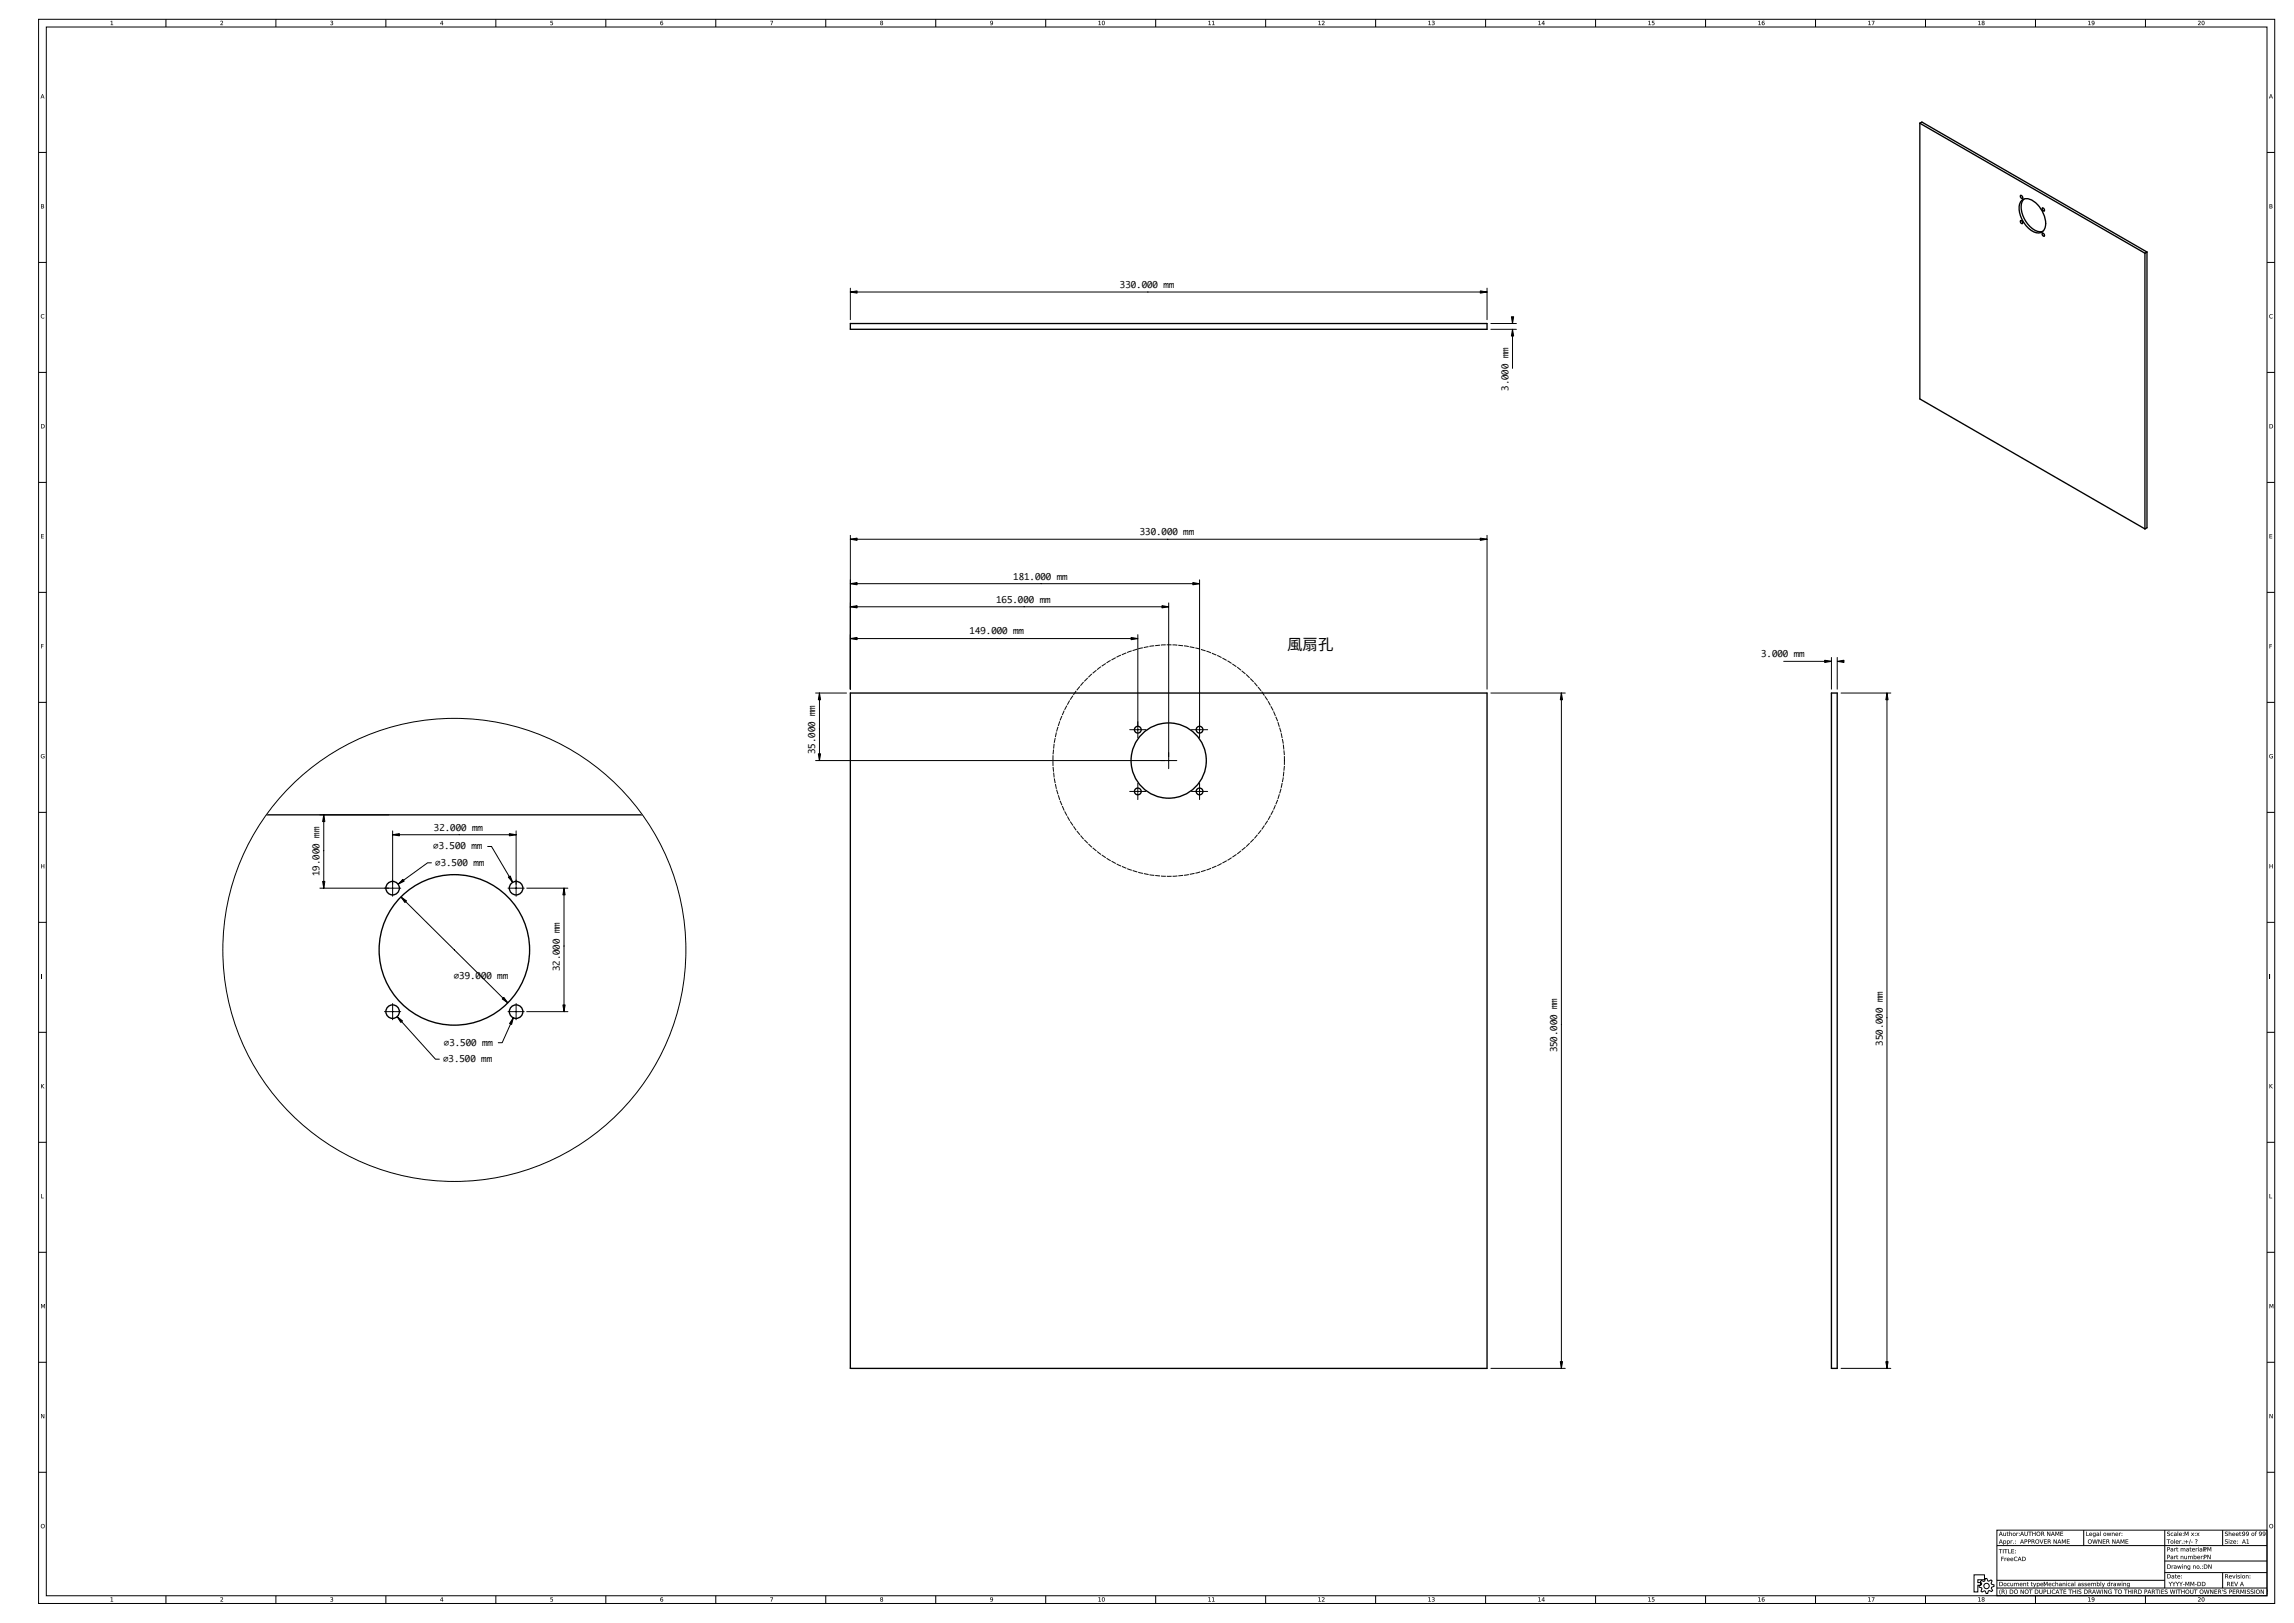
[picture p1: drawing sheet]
<svg xmlns="http://www.w3.org/2000/svg" width="1189mm" height="841mm" viewBox="0 0 1189 841" stroke-linecap="round" stroke-linejoin="round" font-family="sans-serif">
<defs><g id="words">
<text font-size="8" x="667" y="337">⾵扇孔</text>
<g font-size="4.7">
<text x="580" y="149">330.000 mm</text>
<text x="782" y="203" transform="rotate(-90 782 203)">3.000 mm</text>
<text x="591" y="277">330.000 mm</text>
<text x="525" y="300">181.000 mm</text>
<text x="516" y="312">165.000 mm</text>
<text x="503" y="329">149.000 mm</text>
<text x="913" y="341">3.000 mm</text>
<text x="423" y="391" transform="rotate(-90 423 391)">35.000 mm</text>
<text x="225" y="430">32.000 mm</text>
<text x="225" y="440">⌀3.500 mm</text>
<text x="226" y="449">⌀3.500 mm</text>
<text x="166" y="454" transform="rotate(-90 166 454)">19.000 mm</text>
<text x="290" y="503" transform="rotate(-90 290 503)">32.000 mm</text>
<text x="235" y="507">⌀39.000 mm</text>
<text x="230" y="542">⌀3.500 mm</text>
<text x="807" y="545" transform="rotate(-90 807 545)">350.000 mm</text>
<text x="976" y="542" transform="rotate(-90 976 542)">350.000 mm</text>
<text x="230" y="550">⌀3.500 mm</text>
</g>
</g></defs>
<g fill="none" stroke="#000" stroke-width=".52">
<path d="M20 10h1159v821h-1159zM24 14h1151v813h-1151zM86 10v4M143 10v4M200 10v4M257 10v4M314 10v4M371 10v4M428 10v4M485 10v4M542 10v4M599 10v4"/>
<path d="M656 10v4M713 10v4M770 10v4M827 10v4M884 10v4M941 10v4M998 10v4M1055 10v4M1112 10v4M20 79h4M1175 79h4M20 136h4"/>
<path d="M1175 136h4M20 193h4M1175 193h4M20 250h4M1175 250h4M20 307h4M1175 307h4M20 364h4M1175 364h4M20 421h4M1175 421h4M20 478h4"/>
<path d="M1175 478h4M21 505v2M1176 505v2M20 535h4M606 534h.1M1175 535h4M20 592h4M1175 592h4M20 649h4M1175 649h4M20 706h4M1175 706h4"/>
<path d="M20 763h4M1175 763h4M1035 793h140v34h-140zM1080 793v8M1122 793v30M1152 793v8M1023 816h5v3h-3v1h1v1h-1v4h-2zM1027 819h1l1-1h1v1h2v1l1 1v1l-1 1 1 1-1 1-1-1-1 2h-1v-1h-2v-1v-1l-1-1 1-1-1-1zM1035 801h140M1035 819h87M1122 809h53M1122 815h53"/>
<path d="M1152 815v8M86 827v4M143 827v4M200 827v4M257 827v4M314 827v4M371 827v4M428 827v4M485 827v4M542 827v4M599 827v4M656 827v4"/>
<path d="M713 827v4M770 827v4M827 827v4M884 827v4M941 827v4M998 827v4M1035 823h140M1055 827v4M1112 827v4"/>
<circle cx="1030" cy="822" r="1.4"/>
</g>
<g fill="#000">
<path d="M57 11h1v2h1h-2h1v-2zM114 11a1 1 0 0 1 2 0 1.1 1.1 0 0 1-1 2h1h-2v-1a.7 .7 0 0 0 1 0 .7 .7 0 0 0-1-1zM171 11h2l-1 2h-1l1-1v-1zM285 11h1v1a.8 .8 0 0 1 1 0 .8 .8 0 0 1-1 1 .8 .8 0 0 1-1 0 .6 .6 0 0 0 1 0 .6 .6 0 0 0 0-1 .6 .6 0 0 0-1 0zM399 11h2l-1 2v-2zM21 163h1h1a.9 .9 0 0 0-1 0 .9 .9 0 0 0 0 1 .9 .9 0 0 0 1 1h-1h-1zM1176 163h1h1a.9 .9 0 0 0-1 0 .9 .9 0 0 0 0 1 .9 .9 0 0 0 1 1h-1h-1zM21 277h2h-1v1h1h-1v1h1h-2zM1176 277h2h-2v1h2h-2v1h2h-2zM21 334h2h-1v1v1zM1176 334h1h-1v1h1h-1v1zM21 391h1h1a.9 .9 0 0 0-1 0 .9 .9 0 0 0 0 1 .9 .9 0 0 0 1 1l-1-1h1v1h-2z"/>
<path d="M1176 391h1h1a.9 .9 0 0 0-1 0 .9 .9 0 0 0-1 1 1.1 1.1 0 0 0 2 1l-1-1h1v1h-2zM21 448l1 1h1v-1v2v-1h-1l-1 1zM1176 448v1h2v-1v2v-1h-2v1zM21 562l1 1 1-1-1 1 1 1-1-1-1 1zM1176 562v1l2-1-1 1 1 1-2-1v1zM21 619l1 2h1h-2zM1176 619v2h2h-2zM21 676l1 1 1-1v2v-2l-1 2v-2l-1 2zM1176 676l1 1 1-1v2v-2l-1 2-1-2v2zM21 733l2 2v-2v2l-1-2-1 2zM1176 733l2 2v-2v2l-2-2v2zM57 828h1v2h1h-2h1v-2z"/>
<path d="M114 828a1 1 0 0 1 2 0 .9 .9 0 0 1-1 1l1 1h-2v-1a.7 .7 0 0 0 1 0 .7 .7 0 0 0-1-1zM171 828h2l-1 2h-1l1-1v-1zM285 828h1v1a.8 .8 0 0 1 1 0 .8 .8 0 0 1-1 1 .8 .8 0 0 1-1 0 .6 .6 0 0 0 1 0 .6 .6 0 0 0 0-1 .6 .6 0 0 0-1 0zM399 828h2l-1 2v-2z"/>
<path d="M57 11h1v2h1h-2h1v-2zM57 11h1v2h-1h2h-1v-2z"/>
<path d="M114 11a1.1 1.1 0 0 1 2 1 1 1 0 0 1-1 1h1h-2a.9 .9 0 0 0 1-1 .9 .9 0 0 0 0-1zM114 11h1l-1 2h2h-1v-2z"/>
<path d="M171 11h1v1a.7 .7 0 0 1 0 1 .7 .7 0 0 1-1 0l1-1v-1zM171 11h1v1l-1 1h1l1-2z"/>
<path d="M229 11l-1 1h1zM229 11l1 1-1 1-1-1z"/>
<path d="M229 11l-1 1h1zM229 11v1h-1zM229 11l1 1-1 1-1-1zM229 11l-1 1 1 1 1-1z"/>
<path d="M285 11h1v1a.8 .8 0 0 1 1 0 .8 .8 0 0 1-1 1 .8 .8 0 0 1-1 0l1-1h-1zM285 11v1h1l-1 1a1 1 0 0 0 2 0 .8 .8 0 0 0-1-1v-1z"/>
<path d="M342 12a.5 .5 0 0 0 1 0 .5 .5 0 0 0-1 0zM342 11h2l-2 1a1 1 0 0 1 2 0 .8 .8 0 0 1-1 1 .8 .8 0 0 1-1-1z"/>
<path d="M342 12a.5 .5 0 0 1 1 0 .5 .5 0 0 1-1 0zM342 11h2l-2 1a1 1 0 0 1 2 0 .8 .8 0 0 1-1 1 .8 .8 0 0 1-1-1zM342 11v1a.9 .9 0 0 0 0 1 .9 .9 0 0 0 1 0 .9 .9 0 0 0 0-1h-1l2-1z"/>
<path d="M399 11h2l-1 2v-2zM399 11h1v2l1-2z"/>
<path d="M456 12a.5 .5 0 0 0 1 0 .5 .5 0 0 0-1 0zM456 11h2l-1 1a.6 .6 0 0 1 0 1 .6 .6 0 0 1-1 0 .7 .7 0 0 1 1-1zM456 11a.5 .5 0 0 0 1 0 .5 .5 0 0 0-1 0z"/>
<path d="M456 12a.5 .5 0 0 0 1 0 .5 .5 0 0 0-1 0zM456 12a.5 .5 0 0 1 1 0 .5 .5 0 0 1-1 0zM456 11h1v1a.7 .7 0 0 1 0 1 .7 .7 0 0 1-1 0 .7 .7 0 0 1 1-1zM456 11l1 1a.7 .7 0 0 0-1 1 .6 .6 0 0 0 1 0 .6 .6 0 0 0 0-1l1-1zM456 11a.5 .5 0 0 1 1 0 .5 .5 0 0 1-1 0z"/>
<path d="M513 11a1.1 1.1 0 0 1 2 1 1.1 1.1 0 0 1-2 1h1v-1h-1zM513 11v1h1l-1 1a1.1 1.1 0 0 0 2-1 1.1 1.1 0 0 0-2-1zM513 12a.5 .5 0 0 0 1 0 .5 .5 0 0 0-1 0zM513 12a.5 .5 0 0 1 1 0 .5 .5 0 0 1-1 0z"/>
<path d="M513 11a1.1 1.1 0 0 1 2 1 1.1 1.1 0 0 1-2 1h1v-1h-1zM513 12a.5 .5 0 0 0 1 0 .5 .5 0 0 0-1 0z"/>
<path d="M569 11h1v2h1h-2h1v-2zM571 12a1 1 0 0 0 2 0 1 1 0 0 0-2 0zM571 12a1 1 0 0 1 2 0 1 1 0 0 1-2 0z"/>
<path d="M569 11h1v2h1h-2h1v-2zM569 11h1v2h-1h2h-1v-2zM572 11h-1a.8 .8 0 0 0 0 1 .8 .8 0 0 0 1 0 .8 .8 0 0 0 0-1zM571 12a1 1 0 0 1 2 0 1 1 0 0 1-2 0zM571 12a1 1 0 0 1 2 0 1 1 0 0 1-2 0zM571 12a1 1 0 0 0 2 0 1 1 0 0 0-2 0z"/>
<path d="M626 11h1v2h1h-2h1v-2zM628 11h1v2h-1h1v-2z"/>
<path d="M626 11h1v2h1h-2h1v-2zM626 11h1v2h-1h2h-1v-2zM628 11h1v2h-1h1v-2zM628 11h1v2h-1h1v-2z"/>
<path d="M683 11h1v2h1h-2h1v-2zM685 11a.9 .9 0 0 1 1 0 1 1 0 0 1 0 2h-1v-1a.7 .7 0 0 0 1 0 .7 .7 0 0 0-1-1z"/>
<path d="M683 11h1v2h1h-2h1v-2zM683 11h1v2h-1h2h-1v-2zM685 11a1 1 0 0 1 1 1 1 1 0 0 1-1 1h1h-1a.9 .9 0 0 0 1-1 .9 .9 0 0 0 0-1zM685 11h1l-1 2h1h-1l1-2z"/>
<path d="M740 11h1v2h1h-2h1v-2zM742 11h1v2h-1l1-1h-1l1-1z"/>
<path d="M740 11h1v2h1h-2h1v-2zM740 11h1v2h-1h2h-1v-2zM742 11h1v1a.7 .7 0 0 1 0 1 .7 .7 0 0 1-1 0l1-1h-1l1-1zM742 11h1l-1 1h1l-1 1h1v-2z"/>
<path d="M797 11h1v2h1h-2h1v-2zM800 11l-1 1h1zM800 11l1 1-1 1-1-1z"/>
<path d="M797 11h1v2h1h-2h1v-2zM797 11h1v2h-1h2h-1v-2zM800 11l-1 1h1zM800 11v1h-1zM800 11l1 1-1 1-1-1zM800 11l-1 1 1 1 1-1z"/>
<path d="M854 11h1v2h1h-2h1v-2zM856 11h1h-1v1a.8 .8 0 0 1 1 0 .8 .8 0 0 1 0 1 .8 .8 0 0 1-1 0 .6 .6 0 0 0 1 0 .6 .6 0 0 0 0-1 .6 .6 0 0 0-1 0z"/>
<path d="M854 11h1v2h1h-2h1v-2zM854 11h1v2h-1h2h-1v-2zM856 11h1h-1v1a.8 .8 0 0 1 1 0 .8 .8 0 0 1 0 1 .8 .8 0 0 1-1 0l1-1h-1zM856 11v1h1l-1 1a.8 .8 0 0 0 1 0 .8 .8 0 0 0-1-1v-1h1z"/>
<path d="M911 11h1v2h1h-2h1v-2zM913 12a.5 .5 0 0 0 1 0 .5 .5 0 0 0-1 0zM913 11h1l-1 1a.8 .8 0 0 1 1 0 .8 .8 0 0 1 0 1 .8 .8 0 0 1-1-1z"/>
<path d="M911 11h1v2h1h-2h1v-2zM911 11h1v2h-1h2h-1v-2zM913 12a.5 .5 0 0 0 1 0 .5 .5 0 0 0-1 0zM913 12a.5 .5 0 0 1 1 0 .5 .5 0 0 1-1 0zM913 11h1l-1 1a.8 .8 0 0 1 1 0 .8 .8 0 0 1 0 1 .8 .8 0 0 1-1-1zM913 11v1a.9 .9 0 0 0 0 1 .9 .9 0 0 0 1 0 .9 .9 0 0 0 0-1h-1l1-1z"/>
<path d="M968 11h1v2h1h-2h1v-2zM970 11h1v2v-2z"/>
<path d="M968 11h1v2h1h-2h1v-2zM968 11h1v2h-1h2h-1v-2zM970 11h1v2v-2zM970 11h1v2v-2z"/>
<path d="M1025 11h1v2h1h-2h1v-2zM1027 12a.5 .5 0 0 0 1 0 .5 .5 0 0 0-1 0zM1027 11h1v1a.6 .6 0 0 1 0 1 .6 .6 0 0 1-1 0 .6 .6 0 0 1 0-1zM1027 11a.5 .5 0 0 0 1 0 .5 .5 0 0 0-1 0z"/>
<path d="M1025 11h1v2h1h-2h1v-2zM1025 11h1v2h-1h2h-1v-2zM1027 12a.5 .5 0 0 0 1 0 .5 .5 0 0 0-1 0zM1027 12a.5 .5 0 0 1 1 0 .5 .5 0 0 1-1 0zM1027 11h1v1a.7 .7 0 0 1 0 1 .7 .7 0 0 1-1 0 .7 .7 0 0 1 0-1zM1027 11v1a.6 .6 0 0 0 0 1 .6 .6 0 0 0 1 0 .6 .6 0 0 0 0-1v-1zM1027 11a.5 .5 0 0 0 1 0 .5 .5 0 0 0-1 0zM1027 11a.5 .5 0 0 1 1 0 .5 .5 0 0 1-1 0z"/>
<path d="M1082 11h1v2h1h-2h1v-2zM1084 11a1.1 1.1 0 0 1 2 1 1.1 1.1 0 0 1-2 1h1v-1h-1zM1084 12a.5 .5 0 0 0 1 0 .5 .5 0 0 0-1 0z"/>
<path d="M1082 11h1v2h1h-2h1v-2zM1082 11h1v2h-1h2h-1v-2zM1084 11a1.1 1.1 0 0 1 2 1 1.1 1.1 0 0 1-2 1h1v-1h-1zM1084 11v1h1l-1 1a1 1 0 0 0 1-1 1 1 0 0 0-1-1zM1084 12a.5 .5 0 0 0 1 0 .5 .5 0 0 0-1 0zM1084 12a.5 .5 0 0 1 1 0 .5 .5 0 0 1-1 0z"/>
<path d="M1139 11a.9 .9 0 0 1 1 0 1 1 0 0 1 0 2h-1v-1a.7 .7 0 0 0 1 0 .7 .7 0 0 0-1-1zM1141 12a.8 .8 0 0 0 1 0 .8 .8 0 0 0-1 0zM1141 12a1 1 0 0 1 2 0 1 1 0 0 1-2 0z"/>
<path d="M1139 11a1 1 0 0 1 1 1 1 1 0 0 1-1 1h1h-1a.9 .9 0 0 0 1-1 .9 .9 0 0 0 0-1zM1139 11h1l-1 2h1h-1l1-2zM1142 11h-1a.8 .8 0 0 0 0 1 .8 .8 0 0 0 1 0 .8 .8 0 0 0 0-1zM1141 12a1 1 0 0 1 2 0 1 1 0 0 1-2 0zM1141 12a1 1 0 0 1 2 0 1 1 0 0 1-2 0zM1141 12a1 1 0 0 0 2 0 1 1 0 0 0-2 0z"/>
<path d="M22 49v1zM22 49l1 2v-1l-2 1z"/>
<path d="M22 49v1zM22 49v1zM22 49l1 2v-1l-2 1zM22 49l-1 2 1-1 1 1z"/>
<path d="M1177 49l-1 1h1zM1177 49l1 2-1-1-1 1z"/>
<path d="M1177 49l-1 1h1zM1177 49v1h-1zM1177 49l1 2-1-1-1 1zM1177 49l-1 2v-1l2 1z"/>
<path d="M22 107v1v-1zM22 106v1zM21 106h2v2h-2z"/>
<path d="M22 107v1v-1zM22 107v1zM22 106v1zM22 106v1zM21 106h2v2h-2zM21 106v2h2v-2z"/>
<path d="M1176 107v1h1v-1zM1176 106v1h1zM1176 106h2v2h-2z"/>
<path d="M1176 107v1h1v-1zM1176 107h1v1h-1zM1176 106v1h1zM1176 106l1 1h-1zM1176 106h2v2h-2zM1176 106v2h2v-2z"/>
<path d="M21 163h1h1a.8 .8 0 0 0-1 0 .8 .8 0 0 0 0 1 .8 .8 0 0 0 1 0 1.1 1.1 0 0 1-2 1 1.1 1.1 0 0 1 0-2zM21 163v2h1h1a.9 .9 0 0 1-1-1 .9 .9 0 0 1 0-1 .9 .9 0 0 1 1 0h-1z"/>
<path d="M1176 163h1h1a.8 .8 0 0 0-1 0 .8 .8 0 0 0 0 1 .8 .8 0 0 0 1 0 1.1 1.1 0 0 1-2 1 1.1 1.1 0 0 1 0-2zM1176 163v2h1h1a.9 .9 0 0 1-1-1 .9 .9 0 0 1 0-1 .9 .9 0 0 1 1 0h-1z"/>
<path d="M22 220v2l1-2zM21 220a1.2 1.2 0 0 1 2 1 1.2 1.2 0 0 1-2 1z"/>
<path d="M22 220v2l1-2zM22 220a.9 .9 0 0 1 1 1 .9 .9 0 0 1-1 1zM21 220a1.3 1.3 0 0 1 2 1 1.3 1.3 0 0 1-2 1zM21 220v2a1.2 1.2 0 0 0 2-1 1.2 1.2 0 0 0-2-1z"/>
<path d="M1176 220v2h1l1-2zM1176 220a1.2 1.2 0 0 1 2 1 1.2 1.2 0 0 1-2 1z"/>
<path d="M1176 220v2h1l1-2zM1176 220a1.1 1.1 0 0 1 2 1 1.1 1.1 0 0 1-2 1zM1176 220a1.3 1.3 0 0 1 2 1 1.3 1.3 0 0 1-2 1zM1176 220v2a1.2 1.2 0 0 0 2-1 1.2 1.2 0 0 0-2-1z"/>
<path d="M21 277h2h-1v1h1h-1v1h1h-2zM21 277v2h2h-1v-1h1h-1v-1h1z"/>
<path d="M1176 277h2h-2v1h2h-2v1h2h-2zM1176 277v2h2h-2v-1h2h-2v-1h2z"/>
<path d="M21 334h2h-1v1v1zM21 334l1 2v-1v-1h1z"/>
<path d="M1176 334h1h-1v1h1h-1v1zM1176 334v2v-1h1h-1v-1h1z"/>
<path d="M21 391h1h1a.9 .9 0 0 0-1 0 .9 .9 0 0 0 0 1 .9 .9 0 0 0 1 1l-1-1h1v1a1.2 1.2 0 0 1-2 0 1.2 1.2 0 0 1 0-2zM21 391l1 2h1v-1h-1h1a.9 .9 0 0 1-1 1 1.1 1.1 0 0 1-1-2 .9 .9 0 0 1 1 0h1h-1z"/>
<path d="M1176 391h1h1a.9 .9 0 0 0-1 0 .9 .9 0 0 0 0 1 .9 .9 0 0 0 1 1l-1-1h1v1a1.2 1.2 0 0 1-2 0 1.2 1.2 0 0 1 0-2zM1176 391l1 2h1v-1h-1h1a1.1 1.1 0 0 1-2 1 1 1 0 0 1 0-2 .9 .9 0 0 1 1 0h1h-1z"/>
<path d="M21 448l1 1h1v-1v2v-1h-1l-1 1zM21 448v2l1-1h1v1v-2v1h-1z"/>
<path d="M1176 448v1h2v-1v2v-1h-2v1zM1176 448v2v-1h2v1v-2v1h-2z"/>
<path d="M21 505l1 2zM21 505l1 2z"/>
<path d="M1176 505v2zM1176 505v2z"/>
<path d="M21 562l1 1 1-1-1 1 1 1-1-1-1 1zM21 562v2l1-1 1 1-1-1 1-1-1 1z"/>
<path d="M1176 562v1l2-1-1 1 1 1-2-1v1zM1176 562v2v-1l2 1-1-1 1-1-2 1z"/>
<path d="M21 619l1 2h1h-2zM21 619v2h2h-1z"/>
<path d="M1176 619v2h2h-2zM1176 619v2h2h-2z"/>
<path d="M21 676l1 1 1-1v2v-2l-1 2v-2l-1 2zM21 676v2l1-2v2l1-2v2v-2l-1 1z"/>
<path d="M1176 676l1 1 1-1v2v-2l-1 2-1-2v2zM1176 676v2v-2l1 2 1-2v2v-2l-1 1z"/>
<path d="M21 733l2 2v-2v2l-1-2-1 2zM21 733v2l1-2 1 2v-2v2z"/>
<path d="M1176 733l2 2v-2v2l-2-2v2zM1176 733v2v-2l2 2v-2v2z"/>
<path d="M21 791a1 1 0 0 0 2 0 1 1 0 0 0-2 0zM21 791a1.1 1.1 0 0 1 2 0 1.1 1.1 0 0 1-2 0z"/>
<path d="M21 791a1 1 0 0 0 2 0 1 1 0 0 0-2 0zM21 791a1 1 0 0 1 2 0 1 1 0 0 1-2 0zM21 791a1.1 1.1 0 0 1 2 0 1.1 1.1 0 0 1-2 0zM21 791a1.1 1.1 0 0 0 2 0 1.1 1.1 0 0 0-2 0z"/>
<path d="M1037 794v1zM1037 794l1 2-1-1-1 1zM1038 794l1 2 1-2v2h-2zM1040 794h1h-1l1 2h-1zM1041 794l1 1 1-1v2l-1-2-1 2zM1043 795a.6 .6 0 0 0 1 0 .6 .6 0 0 0-1 0zM1043 795a1 1 0 0 1 2 0 1 1 0 0 1-2 0zM1045 794h1l-1 2zM1046 796h1zM1046 794l1 1z"/>
<path d="M1037 798v1zM1037 798l1 2-1-1-1 1zM1038 798v1a.7 .7 0 0 1 1 0 .7 .7 0 0 1 0 1 .7 .7 0 0 1-1 0v1zM1038 799a.6 .6 0 0 0 1 0 .6 .6 0 0 0-1 0zM1040 798v1a.7 .7 0 0 1 1 0 .7 .7 0 0 1 0 1 .7 .7 0 0 1-1 0v1zM1040 799a.6 .6 0 0 0 1 0 .6 .6 0 0 0-1 0zM1042 798h1l-1 2zM1043 800h1zM1044 800h1zM1044 798l1 1z"/>
<path d="M1037 794v1zM1037 794v1h-1zM1037 794l1 2-1-1-1 1zM1037 794l-1 2v-1l2 1zM1038 794l1 2 1-2v2h-2zM1038 794v2h2v-2l-1 2zM1040 794h1h-1l1 2h-1zM1040 794v2h1l-1-1v-1h1zM1041 794l1 1 1-1v2l-1-2-1 2zM1041 794v2l1-2 1 2v-2l-1 1zM1043 795a.5 .5 0 0 0 1 0 .5 .5 0 0 0-1 0zM1043 795a.6 .6 0 0 1 1 0 .6 .6 0 0 1-1 0zM1043 795a1 1 0 0 1 2 0 1 1 0 0 1-2 0zM1043 795a1 1 0 0 0 2 0 1 1 0 0 0-2 0zM1045 794h1l-1 2zM1045 794v2v-1l1-1zM1046 796h1zM1046 796h1zM1046 794l1 1zM1046 794l1 1z"/>
<path d="M1037 798v1zM1037 798v1h-1zM1037 798l1 2-1-1-1 1zM1037 798l-1 2v-1l2 1zM1038 798v1a.7 .7 0 0 1 1 0 .7 .7 0 0 1 0 1 .7 .7 0 0 1-1 0v1zM1038 798v3v-1a.7 .7 0 0 0 1 0 .7 .7 0 0 0 0-1 .7 .7 0 0 0-1 0zM1038 799a.5 .5 0 0 0 1 0 .5 .5 0 0 0-1 0zM1038 799a.6 .6 0 0 1 1 0 .6 .6 0 0 1-1 0zM1040 798v1a.7 .7 0 0 1 1 0 .7 .7 0 0 1 0 1 .7 .7 0 0 1-1 0v1zM1040 798v3v-1a.7 .7 0 0 0 1 0 .7 .7 0 0 0 0-1 .7 .7 0 0 0-1 0zM1040 799a.5 .5 0 0 0 1 0 .5 .5 0 0 0-1 0zM1040 799a.6 .6 0 0 1 1 0 .6 .6 0 0 1-1 0zM1042 798h1l-1 2zM1042 798v2v-1l1-1zM1043 800h1zM1043 800h1zM1044 800h1zM1044 800h1zM1044 798l1 1zM1044 798l1 1z"/>
<path d="M1048 794v1zM1048 794l1 2-1-1-1 1zM1049 794l1 2 1-2-1 2h-1zM1051 794h2h-1v2v-2zM1053 794l1 1h1v-1v2v-1h-1l-1 1zM1056 795a.8 .8 0 0 0 1 0 .8 .8 0 0 0-1 0zM1055 795a1.1 1.1 0 0 1 2 0 1.1 1.1 0 0 1-2 0zM1058 794h1v1l1 1-2-1v1zM1058 794v1h1v-1zM1061 794l1 2 1-2v2l-2-2v2zM1064 794l-1 1h1zM1064 794l1 2-1-1-1 1zM1065 794l1 1 1-1v2v-2l-1 1-1-1v2zM1068 794h1h-1v1h1h-1v1h1h-1z"/>
<path d="M1048 798v1zM1048 798l1 2-1-1-1 1zM1050 798v1v-1zM1049 798h2l-1 1v1zM1051 798v1h1v-1zM1051 798h1v1h-1v1zM1053 798h1v1l1 1-2-1v1zM1053 798v1h1v-1zM1055 799a1 1 0 0 0 2 0 1 1 0 0 0-2 0zM1055 799a1.1 1.1 0 0 1 2 0 1.1 1.1 0 0 1-2 0zM1057 798l1 2 1-2-1 2zM1059 798h2h-1v1h1h-1v1h1h-2zM1061 798h2l-1 1 1 1-1-1-1 1zM1062 798v1v-1zM1064 798l2 2v-2v2l-1-2-1 2zM1067 798v1h1zM1067 798l1 2v-1l-2 1zM1069 798l1 1 1-1v2l-1-2v1l-1-1v2zM1071 798h2h-2v1h1h-1v1h2h-2z"/>
<path d="M1048 794v1zM1048 794v1h-1zM1048 794l1 2-1-1-1 1zM1048 794l-1 2v-1l2 1zM1049 794l1 2 1-2v2h-2zM1049 794v2h1l1-2-1 2zM1051 794h2h-1v2v-2zM1051 794h1v2v-2h1zM1053 794l1 1h1v-1v2v-1h-1l-1 1zM1053 794v2l1-1h1v1v-2v1h-1zM1056 795a.8 .8 0 0 0 1 0 .8 .8 0 0 0-1 0zM1056 795a.8 .8 0 0 1 1 0 .8 .8 0 0 1-1 0zM1055 795a1.5 1.5 0 0 1 3 0 1.5 1.5 0 0 1-3 0zM1055 795a1.1 1.1 0 0 0 2 0 1.1 1.1 0 0 0-2 0zM1058 794h1v1l1 1-2-1v1zM1058 794v2v-1l2 1-1-1v-1zM1058 794v1h1zM1058 794h1v1h-1zM1061 794l1 2 1-2v2l-2-2v2zM1061 794v2v-2l2 2v-2l-1 2zM1064 794l-1 1h1zM1064 794v1h-1zM1064 794l1 2-1-1-1 1zM1064 794l-1 2v-1l2 1zM1065 794l1 1 1-1v2v-2l-1 2-1-2v2zM1065 794v2l1-2v1l1-1v2v-2l-1 1zM1068 794h1h-1v1h1h-1v1h1h-1zM1068 794v2h1h-1v-1h1h-1v-1h1z"/>
<path d="M1048 798v1zM1048 798v1h-1zM1048 798l1 2-1-1-1 1zM1048 798l-1 2v-1l2 1zM1050 798v1v-1zM1050 798v1zM1049 798h2l-1 1v1zM1049 798l1 2v-1l1-1zM1051 798v1h1v-1zM1051 798h1v1h-1zM1051 798h1v1h-1v1zM1051 798v2v-1h1v-1zM1053 798h1v1l1 1-2-1v1zM1053 798v2v-1l2 1-1-1v-1zM1053 798v1h1zM1053 798h1v1h-1zM1055 799a1 1 0 0 0 2 0 1 1 0 0 0-2 0zM1055 799a1 1 0 0 1 2 0 1 1 0 0 1-2 0zM1055 799a1.1 1.1 0 0 1 2 0 1.1 1.1 0 0 1-2 0zM1055 799a1.1 1.1 0 0 0 2 0 1.1 1.1 0 0 0-2 0zM1057 798l1 2 1-2-1 2zM1057 798l1 2 1-2-1 2zM1059 798h2h-1v1h1h-1v1h1h-2zM1059 798v2h2h-1v-1h1h-1v-1h1zM1061 798h2l-1 1 1 1-1-1-1 1zM1061 798v2l1-1 1 1-1-1 1-1zM1062 798v1zM1062 798v1zM1064 798l2 2v-2v2l-1-2-1 2zM1064 798v2l1-2 1 2v-2v2zM1067 798v1h1zM1067 798l1 1h-1zM1067 798l1 2v-1l-2 1zM1067 798l-1 2 1-1 1 1zM1069 798l1 1 1-1v2l-1-2v2l-1-2v2zM1069 798v2v-2v1l1-1 1 2v-2l-1 1zM1071 798h2h-2v1h2h-2v1h2h-2zM1071 798v2h2h-2v-1h1h-1v-1h2z"/>
<path d="M1081 794v2h2h-2zM1083 794h1v1h-1l1 1h-1zM1083 795h1zM1085 795a.5 .5 0 0 0 1 0 .5 .5 0 0 0-1 0zM1085 794h1v2h-1h1h-1zM1087 794h1v2a.7 .7 0 0 1-1 0 .7 .7 0 0 1 0-1 .7 .7 0 0 1 1 0zM1088 794l1 2zM1090 795a.6 .6 0 0 0 1 0 .6 .6 0 0 0-1 0zM1090 795a1 1 0 0 1 2 0 1 1 0 0 1-2 0zM1092 794v2l1-2v2l1-2v2l-1-1-1 1zM1094 794h2v2l-1-2-1 2zM1096 794h2v1h-1l1 1h-1zM1097 795h1zM1098 794h1v2zM1100 794v1z"/>
<path d="M1081 794v2h2h-2zM1081 794v2h2h-2zM1083 794h1v1h-1l1 1a.9 .9 0 0 1-1 0 1 1 0 0 1 0-2zM1083 794v2h1l-1-1h1v-1zM1083 795h1zM1083 795h1h-1zM1085 795a.5 .5 0 0 0 1 0 .5 .5 0 0 0-1 0zM1085 795a.6 .6 0 0 1 1 0 .6 .6 0 0 1-1 0zM1085 794h1v2h-1h1h-1zM1085 794v2h1h-1h1v-2zM1087 795a.5 .5 0 0 0 1 0 .5 .5 0 0 0-1 0zM1087 795a.5 .5 0 0 1 1 0 .5 .5 0 0 1-1 0zM1087 794h1v2a.7 .7 0 0 1-1 0 .7 .7 0 0 1 0-1 .7 .7 0 0 1 1 0zM1087 794l1 1a.7 .7 0 0 0-1 0 .7 .7 0 0 0 0 1 .7 .7 0 0 0 1 0v-2zM1088 794l1 2zM1088 794l1 2zM1090 795a.5 .5 0 0 0 1 0 .5 .5 0 0 0-1 0zM1090 795a.6 .6 0 0 1 1 0 .6 .6 0 0 1-1 0zM1090 795a1 1 0 0 1 2 0 1 1 0 0 1-2 0zM1090 795a1 1 0 0 0 2 0 1 1 0 0 0-2 0zM1092 794v2l1-2v2l1-2v2l-1-1-1 1zM1092 794v2l1-1 1 1v-2l-1 2v-2l-1 2zM1094 794h2v2l-1-2-1 2zM1094 794v2l1-2 1 2v-2zM1096 794h2v1h-1l1 1a1 1 0 0 1-2 0 1 1 0 0 1 0-2zM1097 794v2h1l-1-1h1v-1zM1097 795h1zM1097 795h1h-1zM1098 794h1v2zM1098 794l1 2v-1v-1zM1100 794v1zM1100 794v1z"/>
<path d="M1082 799a1 1 0 0 0 2 0 1 1 0 0 0-2 0zM1082 799a1.1 1.1 0 0 1 2 0 1.1 1.1 0 0 1-2 0zM1084 798l1 2 1-2v2l1-2v2l-1-2-1 2zM1088 798l1 2v-2v2l-1-2v2zM1090 798h1h-1v1h1h-1v1h1h-1zM1092 798h1v1v1l-1-1v1zM1092 798v1h1v-1zM1095 798l1 2v-2v2l-1-2v2zM1098 798l-1 1h1zM1097 798l2 2-1-1-1 1zM1099 798l1 1 1-1v2v-2l-1 1-1-1v2zM1102 798h1h-1v1h1h-1v1h1h-1z"/>
<path d="M1082 799a1 1 0 0 0 2 0 1 1 0 0 0-2 0zM1082 799a1 1 0 0 1 2 0 1 1 0 0 1-2 0zM1082 799a1.1 1.1 0 0 1 2 0 1.1 1.1 0 0 1-2 0zM1082 799a1.1 1.1 0 0 0 2 0 1.1 1.1 0 0 0-2 0zM1084 798l1 2 1-2v2l1-2v2l-1-2-1 2zM1084 798l1 2 1-2 1 2v-2l-1 2v-2l-1 2zM1087 798l2 2v-2v2l-1-2-1 2zM1088 798v2v-2l1 2v-2v2zM1090 798h1h-1v1h1h-1v1h1h-1zM1090 798v2h1h-1v-1h1h-1v-1h1zM1092 798h1v1v1l-1-1v1zM1092 798v2v-1l1 1v-1v-1zM1092 798v1h1zM1092 798h1v1h-1zM1095 798l1 2v-2v2l-1-2v2zM1095 798v2v-2l1 2v-2v2zM1098 798l-1 1h1zM1098 798v1h-1zM1097 798l2 2-1-1-1 1zM1097 798v2v-1l2 1zM1099 798l1 1 1-1v2v-2l-1 2-1-2v2zM1099 798v2v-2l1 1 1-1v2v-2l-1 1zM1102 798h1h-1v1h1h-1v1h1h-1zM1102 798v2h1h-1v-1h1h-1v-1h1z"/>
<path d="M1123 798h2h-1v2v-2zM1125 799a.6 .6 0 0 0 1 0 .6 .6 0 0 0-1 0zM1125 799a.8 .8 0 0 1 1 0 .8 .8 0 0 1-1 0zM1127 798v2zM1128 798h1v1h-1l1 1h-1zM1128 799h1zM1129 798h1v2zM1132 798v1z"/>
<path d="M1123 798h2h-1v2v-2zM1123 798h1v2v-2h1zM1125 799a.5 .5 0 0 0 1 0 .5 .5 0 0 0-1 0zM1125 799a.6 .6 0 0 1 1 0 .6 .6 0 0 1-1 0zM1125 799a.8 .8 0 0 1 1 0 .8 .8 0 0 1-1 0zM1125 799a.8 .8 0 0 0 1 0 .8 .8 0 0 0-1 0zM1127 798v2zM1127 798v2zM1128 798h1v1h-1l1 1a.9 .9 0 0 1-1 0 1 1 0 0 1 0-2zM1128 798v2h1l-1-1h1v-1zM1128 799h1zM1128 799h1h-1zM1129 798h1v2zM1129 798l1 2v-1v-1zM1132 798v1zM1132 798v1z"/>
<path d="M1123 794h1h-1a1.1 1.1 0 0 1 2 1 .8 .8 0 0 1-1 1 .8 .8 0 0 1-1 0 .7 .7 0 0 0 1 0 .7 .7 0 0 0 0-1 .7 .7 0 0 0-1 0zM1125 794l1 1a.6 .6 0 0 0-1 0 .6 .6 0 0 0 0 1 .6 .6 0 0 0 1 0h-1zM1127 795a.5 .5 0 0 0 1 0 .5 .5 0 0 0-1 0zM1127 794h1v2a.7 .7 0 0 1-1 0 .7 .7 0 0 1 0-1 .7 .7 0 0 1 1 0zM1129 794v2zM1129 794h2v1h-1l1 1h-2zM1130 795h1zM1131 796h1zM1131 794l1 1z"/>
<path d="M1123 794h1h-1l1 1a.8 .8 0 0 1 1 1 1 1 0 0 1-2 0v-1h1h-1zM1123 794v1h1l-1 1a.8 .8 0 0 0 1 0 .8 .8 0 0 0 0-1l-1-1h1zM1125 794l1 1a.6 .6 0 0 0-1 0 .6 .6 0 0 0 0 1 .6 .6 0 0 0 1 0 .8 .8 0 0 1-1 0 1 1 0 0 1 0-2zM1125 794v2h1a.6 .6 0 0 1-1 0 .6 .6 0 0 1 0-1 .6 .6 0 0 1 1 0zM1127 795a.5 .5 0 0 0 1 0 .5 .5 0 0 0-1 0zM1127 795a.5 .5 0 0 1 1 0 .5 .5 0 0 1-1 0zM1127 794h1v2a.7 .7 0 0 1-1 0 .7 .7 0 0 1 0-1 .7 .7 0 0 1 1 0zM1127 794l1 1a.7 .7 0 0 0-1 0 .7 .7 0 0 0 0 1 .7 .7 0 0 0 1 0v-2zM1129 794v2zM1129 794v2zM1129 794h2v1h-1l1 1a1 1 0 0 1-2 0 1 1 0 0 1 0-2zM1129 794l1 2h1l-1-1h1v-1zM1130 795h1zM1130 795h1h-1zM1131 796h1zM1131 796h1zM1131 794l1 1zM1131 794l1 1z"/>
<path d="M1132 794l1 1 1-1v2v-2l-1 1-1-1v2zM1136 794v1l1-1-1 1 1 1-1-1v1v-1zM1138 794v1zM1138 794l1 1 1-1-1 1 1 1-1-1-1 1 1-1z"/>
<path d="M1132 794l1 1 1-1v2v-2l-1 2-1-2v2zM1132 794v2v-2l1 1 1-1v2v-2l-1 1zM1136 794v1l1-1-1 1 1 1-1-1-1 1 1-1zM1136 794v1v1v-1l1 1-1-1 1-1-1 1zM1138 794v1zM1138 794v1zM1138 794l1 1 1-1-1 1 1 1-1-1-1 1 1-1zM1138 794l1 1-1 1 1-1 1 1-1-1 1-1-1 1z"/>
<path d="M1132 799h1v-1v1h1h-1v1v-1zM1135 798l-1 2zM1138 798a.7 .7 0 0 1 1 0 .7 .7 0 0 1-1 1v-1z"/>
<path d="M1132 799h1v-1v1h1h-1v1v-1zM1133 798v1h-1h1v1v-1h1h-1zM1135 798l-1 2zM1135 798l-1 2zM1138 798a.6 .6 0 0 1 1 0 .6 .6 0 0 1 0 1h-1v-1zM1138 798h1l-1 1a.7 .7 0 0 0 1-1 .6 .6 0 0 0-1 0z"/>
<path d="M1153 794h1h-1a1.1 1.1 0 0 1 2 1 .8 .8 0 0 1-1 1 .8 .8 0 0 1-1 0 .7 .7 0 0 0 1 0 .7 .7 0 0 0 0-1 .7 .7 0 0 0-1 0zM1155 794v1l1-1v2v-2l-1 2zM1157 794h1v1h-1l1 1h-1zM1157 795h1zM1159 794h1v1h-1l1 1h-1zM1159 795h1zM1161 794v2zM1162 794v1z"/>
<path d="M1153 798h1h-1a1.1 1.1 0 0 1 2 1 .8 .8 0 0 1-1 1 .8 .8 0 0 1-1 0 .7 .7 0 0 0 1 0 .7 .7 0 0 0 0-1 .7 .7 0 0 0-1 0zM1155 798v2zM1156 798h1l-1 2h1h-1l1-2zM1158 798h1v1h-1l1 1h-1zM1158 799h1zM1159 800h1zM1159 798l1 1z"/>
<path d="M1153 794h1h-1l1 1a.8 .8 0 0 1 1 1 1 1 0 0 1-2 0v-1h1h-1zM1153 794v1h1l-1 1a.8 .8 0 0 0 1 0 .8 .8 0 0 0 0-1l-1-1h1zM1155 794v1l1-1v2v-2l-1 2zM1155 794v2l1-2v2v-2l-1 1zM1157 794h1v1h-1l1 1a.9 .9 0 0 1-1 0 1 1 0 0 1 0-2zM1157 794v2h1l-1-1h1v-1zM1157 795h1zM1157 795h1h-1zM1159 794h1v1h-1l1 1a.9 .9 0 0 1-1 0 1 1 0 0 1 0-2zM1159 794v2h1l-1-1h1v-1zM1159 795h1zM1159 795h1h-1zM1161 794v2zM1161 794v2v-1v-1zM1162 794v1zM1162 794v1z"/>
<path d="M1153 798h1h-1l1 1a.8 .8 0 0 1 1 1 1 1 0 0 1-2 0v-1h1h-1zM1153 798v1h1l-1 1a.8 .8 0 0 0 1 0 .8 .8 0 0 0 0-1l-1-1h1zM1155 798v2zM1155 798v2zM1156 798h1l-1 2h1h-1l1-1zM1156 798h1l-1 2h1h-1l1-2zM1158 798h1v1h-1l1 1a.9 .9 0 0 1-1 0 1 1 0 0 1 0-2zM1158 798v2h1l-1-1h1v-1zM1158 799h1zM1158 799h1h-1zM1159 800h1zM1159 800h1zM1159 798l1 1zM1159 798l1 1z"/>
<path d="M1162 794a1.1 1.1 0 0 1 2 1 1.1 1.1 0 0 1-2 1h1v-1h-1zM1162 794v1h1l-1 1a1.1 1.1 0 0 0 2-1 1.1 1.1 0 0 0-2-1zM1162 794a.5 .5 0 0 0 1 0 .5 .5 0 0 0-1 0zM1162 794a.5 .5 0 0 1 1 0 .5 .5 0 0 1-1 0zM1164 794a1.1 1.1 0 0 1 2 1 1.1 1.1 0 0 1-2 1h1v-1h-1zM1164 794v1h1l-1 1a1 1 0 0 0 1-1 1 1 0 0 0-1-1zM1164 794a.5 .5 0 0 0 1 0 .5 .5 0 0 0-1 0zM1164 794a.5 .5 0 0 1 1 0 .5 .5 0 0 1-1 0zM1167 795a.5 .5 0 0 0 1 0 .5 .5 0 0 0-1 0zM1167 795a.6 .6 0 0 1 1 0 .6 .6 0 0 1-1 0zM1167 795a.8 .8 0 0 1 1 0 .8 .8 0 0 1-1 0zM1167 795a.8 .8 0 0 0 1 0 .8 .8 0 0 0-1 0zM1169 794h1h-1h1h-1v2v-2zM1169 794v2l1-2zM1171 794a1 1 0 0 1 1 1 1 1 0 0 1-1 1h1v-1h-1zM1171 794v1h1l-1 1a1 1 0 0 0 1-1 1 1 0 0 0-1-1zM1171 794a.5 .5 0 0 0 1 0 .5 .5 0 0 0-1 0zM1171 794a.5 .5 0 0 1 1 0 .5 .5 0 0 1-1 0zM1173 794a1 1 0 0 1 1 1 1 1 0 0 1-1 1l1-1h-1zM1173 794v1h1l-1 1a1 1 0 0 0 1-1 1 1 0 0 0-1-1zM1173 794a.5 .5 0 0 0 1 0 .5 .5 0 0 0-1 0zM1173 794a.5 .5 0 0 1 1 0 .5 .5 0 0 1-1 0z"/>
<path d="M1162 794a1.1 1.1 0 0 1 2 1 1.1 1.1 0 0 1-2 1h1v-1h-1zM1162 794a.5 .5 0 0 0 1 0 .5 .5 0 0 0-1 0zM1164 794a1.1 1.1 0 0 1 2 1 1.1 1.1 0 0 1-2 1h1v-1h-1zM1164 794a.5 .5 0 0 0 1 0 .5 .5 0 0 0-1 0zM1167 795a.6 .6 0 0 0 1 0 .6 .6 0 0 0-1 0zM1167 795a.8 .8 0 0 1 1 0 .8 .8 0 0 1-1 0zM1169 794h1h-1h1h-1v2v-2zM1171 794a1 1 0 0 1 1 1 1 1 0 0 1-1 1h1v-1h-1zM1171 794a.5 .5 0 0 0 1 0 .5 .5 0 0 0-1 0zM1173 794a1 1 0 0 1 1 1 1 1 0 0 1-1 1h1v-1h-1zM1173 794a.5 .5 0 0 0 1 0 .5 .5 0 0 0-1 0z"/>
<path d="M1163 798l-1 1h1zM1163 798l1 2-1-1-1 1zM1164 798h1v2h1h-2h1v-2z"/>
<path d="M1163 798l-1 1h1zM1163 798v1h-1zM1163 798l1 2-1-1-1 1zM1163 798l-1 2v-1l2 1zM1164 798h1v2h1h-2h1v-2zM1164 798h1v2h-1h2h-1v-2z"/>
<path d="M1176 791a1 1 0 0 0 2 0 1 1 0 0 0-2 0zM1176 791a1.1 1.1 0 0 1 2 0 1.1 1.1 0 0 1-2 0z"/>
<path d="M1176 791a1 1 0 0 0 2 0 1 1 0 0 0-2 0zM1176 791a1 1 0 0 1 2 0 1 1 0 0 1-2 0zM1176 791a1.1 1.1 0 0 1 2 0 1.1 1.1 0 0 1-2 0zM1176 791a1.1 1.1 0 0 0 2 0 1.1 1.1 0 0 0-2 0z"/>
<path d="M1036 803h2h-1v2v-2zM1038 803v2zM1039 803h1v2l-1-2zM1041 803v2h1h-1zM1042 803h2h-1v1h1h-1v1h1h-2zM1044 805h1zM1044 803l1 1z"/>
<path d="M1036 803h2h-1v2v-2zM1036 803h1v2v-2h1zM1038 803v2zM1038 803v2zM1039 803h1v2l-1-2zM1039 803l1 2v-2zM1041 803v2h1h-1zM1041 803v2h1h-1zM1042 803h2h-1v1h1h-1v1h1h-2zM1042 803v2h2h-1v-1h1h-1v-1h1zM1044 805h1zM1044 805h1zM1044 803l1 1zM1044 803l1 1z"/>
<path d="M1036 820v2h1l1-2zM1036 820a1.2 1.2 0 0 1 2 1 1.2 1.2 0 0 1-2 1zM1039 821a.6 .6 0 0 0 1 0 .6 .6 0 0 0-1 0zM1038 821a1 1 0 0 1 2 0 1 1 0 0 1-2 0zM1040 820l1 1a.6 .6 0 0 0 0 1h-1zM1042 820l1 2v-2v2h-1zM1044 820h2v2v-2l-1 2v-2l-1 2zM1047 820h1v1h-1l1 1h-1zM1047 821h1zM1049 820h1v2l-1-2v2zM1051 820v2zM1053 820v2zM1054 820v2l1-2-1 3zM1056 820v1a.7 .7 0 0 1 1 0 .7 .7 0 0 1 0 1 .7 .7 0 0 1-1 0v1zM1056 821a.6 .6 0 0 0 1 0 .6 .6 0 0 0-1 0zM1058 820h1v1h-1l1 1h-1zM1058 821h1zM1059 822h1zM1059 820l1 1z"/>
<path d="M1036 820v2h1l1-2zM1036 820a1.1 1.1 0 0 1 2 1 1.1 1.1 0 0 1-2 1zM1036 820a1.3 1.3 0 0 1 2 1 1.3 1.3 0 0 1-2 1zM1036 820v2a1.2 1.2 0 0 0 2-1 1.2 1.2 0 0 0-2-1zM1039 821a.5 .5 0 0 0 1 0 .5 .5 0 0 0-1 0zM1039 821a.6 .6 0 0 1 1 0 .6 .6 0 0 1-1 0zM1038 821a1 1 0 0 1 2 0 1 1 0 0 1-2 0zM1038 821a1 1 0 0 0 2 0 1 1 0 0 0-2 0zM1040 820l2 1a.6 .6 0 0 0-1 0 .6 .6 0 0 0 0 1 .6 .6 0 0 0 1 0 1 1 0 0 1-2 0 1 1 0 0 1 0-2zM1040 820v2h1a.6 .6 0 0 1 0-1zM1042 820l1 2v-2v2h-1zM1042 820v2h1v-2v2zM1044 820h2v2v-2l-1 2v-2l-1 2zM1044 820v2l1-2v2l1-2v2v-2zM1047 820h1v1h-1l1 1a.9 .9 0 0 1-1 0 1 1 0 0 1 0-2zM1047 820v2h1l-1-1h1v-1zM1047 821h1zM1047 821h1h-1zM1049 820h1v2l-1-2v2zM1049 820v2v-2l1 2v-2zM1051 820v2zM1051 820v2v-1v-1zM1053 820v2zM1053 820v2v-1v-1zM1054 820v2l1-2-1 3zM1054 820v2l1-2-1 2zM1056 820v1a.7 .7 0 0 1 1 0 .7 .7 0 0 1 0 1 .7 .7 0 0 1-1 0v1zM1056 820v3v-1a.7 .7 0 0 0 1 0 .7 .7 0 0 0 0-1 .7 .7 0 0 0-1 0zM1056 821a.5 .5 0 0 0 1 0 .5 .5 0 0 0-1 0zM1056 821a.6 .6 0 0 1 1 0 .6 .6 0 0 1-1 0zM1058 820h1v1h-1l1 1a.9 .9 0 0 1-1 0 1 1 0 0 1 0-2zM1058 820v2h1l-1-1h1v-1zM1058 821h1zM1058 821h1h-1zM1059 822h1zM1059 822h1zM1059 820l1 1zM1059 820l1 1z"/>
<path d="M1037 807h1h-1v1h1h-1v1zM1039 807h1l-1 2zM1040 807h1l1 1h-2l1 1h-1zM1040 808h1zM1042 807h1v1h-1l1 1h-1zM1042 808h1zM1044 807h1a.9 .9 0 0 0-1 0 .9 .9 0 0 0 0 1 .9 .9 0 0 0 1 0v1h-1zM1047 807l-1 1h1zM1046 807l2 2-1-1-1 1zM1048 807v2h1v-2zM1048 807a1.2 1.2 0 0 1 2 1 1.2 1.2 0 0 1-2 1z"/>
<path d="M1037 807h1h-1v1h1h-1v1zM1037 807v2v-1h1h-1v-1h1zM1039 807h1l-1 2zM1039 807v2v-1l1-1zM1040 807h1l1 1h-2l1 1a.9 .9 0 0 1-1 0 1 1 0 0 1 0-2zM1040 807v2h1l-1-1h2l-1-1zM1040 808h1zM1040 808h1h-1zM1042 807h1v1h-1l1 1a.9 .9 0 0 1-1 0 1 1 0 0 1 0-2zM1042 807v2h1l-1-1h1v-1zM1042 808h1zM1042 808h1h-1zM1044 807h1a.8 .8 0 0 0-1 0 .8 .8 0 0 0 0 1 .8 .8 0 0 0 1 0 1.1 1.1 0 0 1-1 1 1.1 1.1 0 0 1 0-2zM1044 807v2h1v-1a.9 .9 0 0 1-1 0 .9 .9 0 0 1 0-1 .9 .9 0 0 1 1 0zM1047 807l-1 1h1zM1047 807v1h-1zM1046 807l2 2-1-1-1 1zM1046 807v2v-1l2 1zM1048 807v2h1v-2zM1048 807a1.1 1.1 0 0 1 2 1 1.1 1.1 0 0 1-2 1zM1048 807a1.3 1.3 0 0 1 2 1 1.3 1.3 0 0 1-2 1zM1048 807v2a1.2 1.2 0 0 0 2-1 1.2 1.2 0 0 0-2-1z"/>
<path d="M1059 820l1 1 1-1v2v-2l-1 1-1-1v2zM1062 820h1v1h-1l1 1h-1zM1062 821h1zM1064 820l1 1a.6 .6 0 0 0-1 0 .6 .6 0 0 0 0 1 .6 .6 0 0 0 1 0h-1zM1065 820l1 1v-1l1 2-1-2-1 2zM1067 821a.5 .5 0 0 0 1 0 .5 .5 0 0 0-1 0zM1067 820h1v2a.7 .7 0 0 1-1 0 .7 .7 0 0 1 0-1 .7 .7 0 0 1 1 0zM1069 820h1v2v-2l-1 2zM1071 820v2zM1072 820l1 1a.6 .6 0 0 0-1 0 .6 .6 0 0 0 0 1 .6 .6 0 0 0 1 0h-1zM1073 820h1v2a.7 .7 0 0 1-1 0 .7 .7 0 0 1 0-1 .7 .7 0 0 1 1 0zM1075 820v2zM1077 821a.5 .5 0 0 0 1 0 .5 .5 0 0 0-1 0zM1077 820h1v2a.7 .7 0 0 1-1 0 .7 .7 0 0 1 0-1 .7 .7 0 0 1 1 0zM1079 820h1l-1 1a.7 .7 0 0 1 1 0 .7 .7 0 0 1 0 1 .7 .7 0 0 1-1 0l1-1h-1zM1080 820h1v1a.7 .7 0 0 1 0 1 .7 .7 0 0 1-1 0l1-1h-1zM1082 820h1v1h-1l1 1h-1zM1082 821h1zM1084 820h2v2v-2l-1 2v-2l-1 2zM1087 821a.6 .6 0 0 0 1 0 .6 .6 0 0 0-1 0zM1087 820v1a.7 .7 0 0 1 1 0 .7 .7 0 0 1 0 1 .7 .7 0 0 1-1 0zM1089 820v2zM1089 820l1 2 1-2-1 3zM1092 820l1 1 1-1v2h-2zM1092 821a.6 .6 0 0 0 1 0 .6 .6 0 0 0-1 0zM1094 820h1l-1 2zM1095 821a.5 .5 0 0 0 1 0 .5 .5 0 0 0-1 0zM1095 820h1v2a.7 .7 0 0 1-1 0 .7 .7 0 0 1 0-1 .7 .7 0 0 1 1 0zM1097 820l1 2v-2l1 2v-2v2l-1-1-1 1zM1100 820v2zM1100 820h2v2l-1-2-1 2zM1102 821a.5 .5 0 0 0 1 0 .5 .5 0 0 0-1 0zM1102 820h2l-1 2h-1h1h-1z"/>
<path d="M1059 820l1 1 1-1v2v-2l-1 2-1-2v2zM1059 820v2v-2l1 1 1-1v2v-2l-1 1zM1062 820h1v1h-1l1 1a.9 .9 0 0 1-1 0 1 1 0 0 1 0-2zM1062 820v2h1l-1-1h1v-1zM1062 821h1zM1062 821h1h-1zM1064 820l1 1a.6 .6 0 0 0-1 0 .6 .6 0 0 0 0 1 .6 .6 0 0 0 1 0 1 1 0 0 1-2 0 1.1 1.1 0 0 1 1-2zM1064 820v2h1a.6 .6 0 0 1-1 0 .6 .6 0 0 1 0-1 .6 .6 0 0 1 1 0zM1065 820l1 1v-1l1 2-1-2-1 2zM1065 820v2l1-2 1 2-1-2-1 1zM1067 821a.5 .5 0 0 0 1 0 .5 .5 0 0 0-1 0zM1067 821a.5 .5 0 0 1 1 0 .5 .5 0 0 1-1 0zM1067 820h1v2a.7 .7 0 0 1-1 0 .7 .7 0 0 1 0-1 .7 .7 0 0 1 1 0zM1067 820l1 1a.7 .7 0 0 0-1 0 .7 .7 0 0 0 0 1 .7 .7 0 0 0 1 0v-2zM1069 820h1v2v-2l-1 2zM1069 820v2l1-2v2v-2zM1071 820v2zM1071 820v2zM1072 820l1 1a.6 .6 0 0 0-1 0 .6 .6 0 0 0 0 1 .6 .6 0 0 0 1 0 .8 .8 0 0 1-1 0 1 1 0 0 1 0-2zM1072 820v2h1a.6 .6 0 0 1-1 0 .6 .6 0 0 1 0-1 .6 .6 0 0 1 1 0zM1073 820h1v2a.7 .7 0 0 1-1 0 .7 .7 0 0 1 0-1 .7 .7 0 0 1 1 0zM1073 820l1 1a.7 .7 0 0 0-1 0 .7 .7 0 0 0 0 1 .7 .7 0 0 0 1 0v-2zM1075 820v2zM1075 820v2zM1077 821a.5 .5 0 0 0 1 0 .5 .5 0 0 0-1 0zM1077 821a.5 .5 0 0 1 1 0 .5 .5 0 0 1-1 0zM1077 820h1v2a.7 .7 0 0 1-1 0 .7 .7 0 0 1 0-1 .7 .7 0 0 1 1 0zM1077 820l1 1a.7 .7 0 0 0-1 0 .7 .7 0 0 0 0 1 .7 .7 0 0 0 1 0v-2zM1079 820h1l-1 1a.7 .7 0 0 1 1 1 .6 .6 0 0 1-1 0l1-1h-1zM1079 820v1h1l-1 1h1v-1h-1l1-1zM1080 820h1v1a.6 .6 0 0 1 0 1 .6 .6 0 0 1-1 0l1-1h-1zM1080 820v1h1l-1 1h1v-1v-1zM1082 820h1v1h-1l1 1a.9 .9 0 0 1-1 0 1 1 0 0 1 0-2zM1082 820v2h1l-1-1h1v-1zM1082 821h1zM1082 821h1h-1zM1084 820h2v2v-2l-1 2v-2l-1 2zM1084 820v2l1-2v2l1-2v2v-2zM1087 821a.5 .5 0 0 0 1 0 .5 .5 0 0 0-1 0zM1087 821a.6 .6 0 0 1 1 0 .6 .6 0 0 1-1 0zM1087 820v1a.7 .7 0 0 1 1 0 .7 .7 0 0 1 0 1 .7 .7 0 0 1-1 0zM1087 820v2a.7 .7 0 0 0 1 0 .7 .7 0 0 0 0-1 .7 .7 0 0 0-1 0zM1089 820v2zM1089 820v2zM1089 820l1 2 1-2-1 3zM1089 820l1 2 1-2-1 2zM1092 820l1 1 1-1v2h-2zM1092 820v2h2v-2l-1 1zM1092 821a.5 .5 0 0 0 1 0 .5 .5 0 0 0-1 0zM1092 821a.6 .6 0 0 1 1 0 .6 .6 0 0 1-1 0zM1094 820h1l-1 2zM1094 820v2v-1l1-1zM1095 821a.5 .5 0 0 1 1 0 .5 .5 0 0 1-1 0zM1095 820h1v2a.7 .7 0 0 1-1 0 .7 .7 0 0 1 0-1 .7 .7 0 0 1 1 0zM1095 820l1 1a.7 .7 0 0 0-1 0 .7 .7 0 0 0 0 1 .7 .7 0 0 0 1 0v-2zM1097 820l1 2v-2l1 2v-2v2l-1-1-1 1zM1097 820v2l1-1 1 1v-2v2l-1-2v2zM1100 820v2zM1100 820v2zM1100 820h2v2l-1-2-1 2zM1100 820v2l1-2 1 2v-2zM1102 821a.5 .5 0 0 0 1 0 .5 .5 0 0 0-1 0zM1102 821a.6 .6 0 0 1 1 0 .6 .6 0 0 1-1 0zM1102 820h2l-1 2h-1h1h-1zM1102 820v2h1h-1h1l1-2z"/>
<path d="M1123 802v1h1v-1zM1123 802h2l-1 1h-1v1zM1125 803a.5 .5 0 0 0 1 0 .5 .5 0 0 0-1 0zM1125 802h1v2a.7 .7 0 0 1-1 0 .7 .7 0 0 1 0-1 .7 .7 0 0 1 1 0zM1127 802h1l-1 2zM1128 802h1h-1l1 2h-1zM1130 802h2l1 2-1-2-1 2v-2l-1 2zM1133 803a.5 .5 0 0 0 1 0 .5 .5 0 0 0-1 0zM1133 802h1v2a.7 .7 0 0 1-1 0 .7 .7 0 0 1 0-1 .7 .7 0 0 1 1 0zM1135 802h1h-1l1 2h-1zM1136 802h1l1 1h-2l1 1h-1zM1136 803h1zM1138 802h1l-1 2zM1139 802v2zM1140 803a.5 .5 0 0 0 1 0 .5 .5 0 0 0-1 0zM1140 802h1v2a.7 .7 0 0 1-1 0 .7 .7 0 0 1 0-1 .7 .7 0 0 1 1 0zM1142 802v2zM1143 802v1z"/>
<path d="M1123 806v1h1v-1zM1123 806h2l-1 1h-1v1zM1125 807a.5 .5 0 0 0 1 0 .5 .5 0 0 0-1 0zM1125 806h1v2a.7 .7 0 0 1-1 0 .7 .7 0 0 1 0-1 .7 .7 0 0 1 1 0zM1127 806h1l-1 2zM1128 806h1h-1l1 2h-1zM1130 806h1l1 2-1-2-1 2zM1132 806l1 2v-2v2h-1zM1134 806h2v2v-2l-1 2v-2l-1 2zM1137 807a.6 .6 0 0 0 1 0 .6 .6 0 0 0-1 0zM1137 806v1a.7 .7 0 0 1 1 0 .7 .7 0 0 1 0 1 .7 .7 0 0 1-1 0zM1139 806h1v1h-1l1 1h-1zM1139 807h1zM1141 806h1l-1 2zM1142 806v1z"/>
<path d="M1123 811v2h1l1-2zM1123 811a1.2 1.2 0 0 1 2 1 1.2 1.2 0 0 1-2 1zM1125 811h1v2zM1127 812a.5 .5 0 0 0 1 0 .5 .5 0 0 0-1 0zM1127 811h1v2a.7 .7 0 0 1-1 0 .7 .7 0 0 1 0-1 .7 .7 0 0 1 1 0zM1128 811l1 2v-2l1 2 1-2-1 2-1-1v1zM1131 811v2zM1132 811h1v2v-2l-1 2zM1134 812a.5 .5 0 0 0 1 0 .5 .5 0 0 0-1 0zM1134 811h1v2h-1h1h-1zM1137 811h1v2l-1-2v2zM1139 812a.6 .6 0 0 0 1 0 .6 .6 0 0 0-1 0zM1138 812a1 1 0 0 1 2 0 1 1 0 0 1-2 0zM1140 813h1zM1141 813h1zM1141 811l1 1z"/>
<path d="M1123 816v2h1l1-2zM1123 816a1.2 1.2 0 0 1 2 1 1.2 1.2 0 0 1-2 1zM1125 816h2l-1 2a.7 .7 0 0 1 0-1zM1127 816h1v2h-1zM1129 816h1v1h-1l1 1h-1zM1129 817h1zM1130 818h1zM1130 816l1 1z"/>
<path d="M1123 802v1h1v-1zM1123 802h1v1h-1zM1123 802h2l-1 1h-1v1zM1123 802v2v-1h1l1-1zM1125 803a.5 .5 0 0 0 1 0 .5 .5 0 0 0-1 0zM1125 803a.5 .5 0 0 1 1 0 .5 .5 0 0 1-1 0zM1125 802h1v2a.7 .7 0 0 1-1 0 .7 .7 0 0 1 0-1 .7 .7 0 0 1 1 0zM1125 802l1 1a.7 .7 0 0 0-1 0 .7 .7 0 0 0 0 1 .7 .7 0 0 0 1 0v-2zM1127 802h1l-1 2zM1127 802v2v-1l1-1zM1128 802h1h-1l1 2h-1zM1128 802v2h1l-1-1v-1h1zM1130 802h2l1 2-1-2v2l-1-2-1 2zM1130 802v2l1-2v2l1-2 1 2-1-2zM1133 803a.5 .5 0 0 0 1 0 .5 .5 0 0 0-1 0zM1133 803a.5 .5 0 0 1 1 0 .5 .5 0 0 1-1 0zM1133 802h1v2a.7 .7 0 0 1-1 0 .7 .7 0 0 1 0-1 .7 .7 0 0 1 1 0zM1133 802l1 1a.7 .7 0 0 0-1 0 .7 .7 0 0 0 0 1 .7 .7 0 0 0 1 0v-2zM1135 802h1h-1l1 2h-1zM1135 802v2h1l-1-1v-1h1zM1136 802h1l1 1h-2l1 1a.9 .9 0 0 1-1 0 1 1 0 0 1 0-2zM1136 802v2h1l-1-1h2l-1-1zM1136 803h1zM1136 803h1h-1zM1138 802h1l-1 2zM1138 802v2v-1l1-1zM1139 802v2zM1139 802v2zM1140 803a.5 .5 0 0 0 1 0 .5 .5 0 0 0-1 0zM1140 803a.5 .5 0 0 1 1 0 .5 .5 0 0 1-1 0zM1140 802h1v2a.7 .7 0 0 1-1 0 .7 .7 0 0 1 0-1 .7 .7 0 0 1 1 0zM1140 802l1 1a.7 .7 0 0 0-1 0 .7 .7 0 0 0 0 1 .7 .7 0 0 0 1 0v-2zM1142 802v2zM1142 802v2zM1143 802v1zM1143 802v1z"/>
<path d="M1123 806v1h1v-1zM1123 806h1v1h-1zM1123 806h2l-1 1h-1v1zM1123 806v2v-1h1l1-1zM1125 807a.5 .5 0 0 0 1 0 .5 .5 0 0 0-1 0zM1125 807a.5 .5 0 0 1 1 0 .5 .5 0 0 1-1 0zM1125 806h1v2a.7 .7 0 0 1-1 0 .7 .7 0 0 1 0-1 .7 .7 0 0 1 1 0zM1125 806l1 1a.7 .7 0 0 0-1 0 .7 .7 0 0 0 0 1 .7 .7 0 0 0 1 0v-2zM1127 806h1l-1 2zM1127 806v2v-1l1-1zM1128 806h1h-1l1 2h-1zM1128 806v2h1l-1-1v-1h1zM1130 806h1l1 2-1-2-1 2zM1130 806v2l1-2 1 2-1-2zM1132 806l1 2v-2v2h-1zM1132 806v2h1v-2v2zM1134 806h2v2v-2l-1 2v-2l-1 2zM1134 806v2l1-2v2l1-2v2v-2zM1137 807a.5 .5 0 0 0 1 0 .5 .5 0 0 0-1 0zM1137 807a.6 .6 0 0 1 1 0 .6 .6 0 0 1-1 0zM1137 806v1a.7 .7 0 0 1 1 0 .7 .7 0 0 1 0 1 .7 .7 0 0 1-1 0zM1137 806v2a.7 .7 0 0 0 1 0 .7 .7 0 0 0 0-1 .7 .7 0 0 0-1 0zM1139 806h1v1h-1l1 1a.9 .9 0 0 1-1 0 1 1 0 0 1 0-2zM1139 806v2h1l-1-1h1v-1zM1139 807h1zM1139 807h1h-1zM1141 806h1l-1 2zM1141 806v2v-1l1-1zM1142 806v1zM1142 806v1z"/>
<path d="M1123 811v2h1l1-2zM1123 811a1.1 1.1 0 0 1 2 1 1.1 1.1 0 0 1-2 1zM1123 811a1.3 1.3 0 0 1 2 1 1.3 1.3 0 0 1-2 1zM1123 811v2a1.2 1.2 0 0 0 2-1 1.2 1.2 0 0 0-2-1zM1125 811h1v2zM1125 811l1 2v-1v-1zM1127 812a.5 .5 0 0 0 1 0 .5 .5 0 0 0-1 0zM1127 812a.5 .5 0 0 1 1 0 .5 .5 0 0 1-1 0zM1127 811h1v2a.7 .7 0 0 1-1 0 .7 .7 0 0 1 0-1 .7 .7 0 0 1 1 0zM1127 811l1 1a.7 .7 0 0 0-1 0 .7 .7 0 0 0 0 1 .7 .7 0 0 0 1 0v-2zM1128 811l1 2v-2l1 2 1-2-1 2-1-1v1zM1128 811l1 2v-1l1 1 1-2-1 2-1-2v2zM1131 811v2zM1131 811v2zM1132 811h1v2v-2l-1 2zM1132 811v2l1-2v2v-2zM1134 812a.5 .5 0 0 0 1 0 .5 .5 0 0 0-1 0zM1134 812a.6 .6 0 0 1 1 0 .6 .6 0 0 1-1 0zM1134 811h1v2h-1h1h-1zM1134 811v2h1h-1h1v-2zM1137 811h1v2l-1-2v2zM1137 811v2v-2l1 2v-2zM1139 812a.5 .5 0 0 0 1 0 .5 .5 0 0 0-1 0zM1139 812a.6 .6 0 0 1 1 0 .6 .6 0 0 1-1 0zM1138 812a1 1 0 0 1 2 0 1 1 0 0 1-2 0zM1138 812a1 1 0 0 0 2 0 1 1 0 0 0-2 0zM1140 813h1zM1140 813h1zM1141 813h1zM1141 813h1zM1141 811l1 1zM1141 811l1 1z"/>
<path d="M1123 816v2h1l1-2zM1123 816a1.1 1.1 0 0 1 2 1 1.1 1.1 0 0 1-2 1zM1123 816a1.3 1.3 0 0 1 2 1 1.3 1.3 0 0 1-2 1zM1123 816v2a1.2 1.2 0 0 0 2-1 1.2 1.2 0 0 0-2-1zM1125 816h2l-1 2a.7 .7 0 0 1-1-1 .7 .7 0 0 1 1 0zM1125 816l1 1a.7 .7 0 0 0 0 1l1-2zM1127 816h1v2h-1zM1127 816v2h1v-1v-1zM1129 816h1v1h-1l1 1a.9 .9 0 0 1-1 0 1 1 0 0 1 0-2zM1129 816v2h1l-1-1h1v-1zM1129 817h1zM1129 817h1h-1zM1130 818h1zM1130 818h1zM1130 816l1 1zM1130 816l1 1z"/>
<path d="M1124 820l1 1 1-1-1 2zM1126 820l1 1 1-1-1 2zM1128 820v1l1-1v2zM1129 820l1 1 1-1-1 2zM1131 821h1zM1133 820l1 1 1-1v2l-1-2v1l-1-1v2zM1135 820l1 1 1-1v2v-2l-1 1-1-1v2zM1139 820v2h1v-2zM1139 820a1.2 1.2 0 0 1 2 1 1.2 1.2 0 0 1-2 1zM1141 820v2h1l1-2zM1141 820a1.2 1.2 0 0 1 2 1 1.2 1.2 0 0 1-2 1z"/>
<path d="M1124 820l1 1 1-1-1 2zM1124 820l1 2 1-2-1 1zM1126 820l1 1 1-1-1 2zM1126 820l1 2 1-2-1 1zM1128 820v1l1-1v2zM1128 820l1 2v-2l-1 1zM1129 820l1 1 1-1-1 2zM1129 820l1 2 1-2-1 1zM1131 821h1zM1131 821h1zM1133 820l1 1 1-1v2l-1-2v2l-1-2v2zM1133 820v2v-2v1l1-1 1 2v-2l-1 1zM1135 820l1 1 1-1v2v-2l-1 2-1-2v2zM1135 820v2v-2l1 1 1-1v2v-2l-1 1zM1139 820v2h1v-2zM1139 820a.9 .9 0 0 1 1 1 .9 .9 0 0 1-1 1zM1139 820a1.3 1.3 0 0 1 2 1 1.3 1.3 0 0 1-2 1zM1139 820v2a1.2 1.2 0 0 0 2-1 1.2 1.2 0 0 0-2-1zM1141 820v2h1l1-2zM1141 820a1.1 1.1 0 0 1 2 1 1.1 1.1 0 0 1-2 1zM1141 820a1.3 1.3 0 0 1 2 1 1.3 1.3 0 0 1-2 1zM1141 820v2a1.2 1.2 0 0 0 2-1 1.2 1.2 0 0 0-2-1z"/>
<path d="M1142 802v1h1v-1zM1142 802h2l-1 1h-1v1zM1144 802l1 1 1-1v2v-2l-1 1-1-1v2z"/>
<path d="M1142 806v1h1v-1zM1142 806h2l-1 1h-1v1zM1144 806l1 2 1-2v2l-2-2v2z"/>
<path d="M1142 811v2h1l1-2zM1142 811a1.2 1.2 0 0 1 2 1 1.2 1.2 0 0 1-2 1zM1144 811l2 2v-2v2l-1-2-1 2z"/>
<path d="M1142 802v1h1v-1zM1142 802h1v1h-1zM1142 802h2l-1 1h-1v1zM1142 802v2v-1h1l1-1zM1144 802l1 1 1-1v2v-2l-1 2-1-2v2zM1144 802v2v-2l1 1 1-1v2v-2l-1 1z"/>
<path d="M1142 806v1h1v-1zM1142 806h1v1h-1zM1142 806h2l-1 1h-1v1zM1142 806v2v-1h1l1-1zM1144 806l1 2 1-2v2l-2-2v2zM1144 806v2v-2l2 2v-2l-1 2z"/>
<path d="M1142 811v2h1l1-2zM1142 811a1.1 1.1 0 0 1 2 1 1.1 1.1 0 0 1-2 1zM1142 811a1.3 1.3 0 0 1 2 1 1.3 1.3 0 0 1-2 1zM1142 811v2a1.2 1.2 0 0 0 2-1 1.2 1.2 0 0 0-2-1zM1144 811l2 2v-2v2l-1-2-1 2zM1144 811v2l1-2 1 2v-2v2z"/>
<path d="M1153 816h1v1l1 1-1-1-1 1zM1153 816v1h1v-1zM1155 816h1l1 1h-2l2 1h-2zM1157 816l1 2v-2v2zM1159 816v2zM1160 816h1l-1 1a.7 .7 0 0 1 1 0 .7 .7 0 0 1-1 1l1-1h-1zM1161 816l1 2zM1161 816h1zM1162 817a.6 .6 0 0 0 1 0 .6 .6 0 0 0-1 0zM1162 817a1 1 0 0 1 2 0 1 1 0 0 1-2 0zM1164 816h1v2v-2l-1 2zM1166 816v1z"/>
<path d="M1153 816h2l-1 1 1 1-2-1v1zM1153 816v2v-1l2 1-1-1v-1zM1153 816v1h1zM1153 816h1v1h-1zM1155 816h1l1 1h-2l2 1a1 1 0 0 1-2 0 1 1 0 0 1 0-2zM1155 816v2h2l-2-1h2l-1-1zM1156 817h-1zM1157 816l1 2 1-2-1 2zM1157 816l1 2v-2v2zM1159 816v2zM1159 816v2zM1160 816h1l-1 1a.7 .7 0 0 1 1 1 .6 .6 0 0 1-1 0l1-1h-1zM1160 816v1h1l-1 1a.6 .6 0 0 0 1 0 .7 .7 0 0 0-1-1l1-1zM1161 816l1 2zM1161 816l1 2zM1161 816h1zM1161 816h1zM1162 817a.5 .5 0 0 0 1 0 .5 .5 0 0 0-1 0zM1162 817a.6 .6 0 0 1 1 0 .6 .6 0 0 1-1 0zM1162 817a1 1 0 0 1 2 0 1 1 0 0 1-2 0zM1162 817a1 1 0 0 0 2 0 1 1 0 0 0-2 0zM1164 816h1v2v-2l-1 2zM1164 816v2l1-2v2v-2zM1166 816v1zM1166 816v1z"/>
<path d="M57 828h1v2h1h-2h1v-2zM57 828h1v2h-1h2h-1v-2z"/>
<path d="M114 828a1 1 0 0 1 2 0 1.1 1.1 0 0 1-1 2h1h-2a.9 .9 0 0 0 1-1 .9 .9 0 0 0 0-1zM114 828h1l-1 2h2h-1v-2z"/>
<path d="M171 828h1v1a.7 .7 0 0 1 0 1 .7 .7 0 0 1-1 0l1-1v-1zM171 828h1v1l-1 1h1l1-2z"/>
<path d="M229 828l-1 1h1zM229 828l1 1-1 1-1-1z"/>
<path d="M229 828l-1 1h1zM229 828v1h-1zM229 828l1 1-1 1-1-1zM229 828l-1 1 1 1 1-1z"/>
<path d="M285 828h1v1a.8 .8 0 0 1 1 0 .8 .8 0 0 1-1 1 .8 .8 0 0 1-1 0l1-1h-1zM285 828v1h1l-1 1a1.1 1.1 0 0 0 2-1 .8 .8 0 0 0-1 0v-1z"/>
<path d="M342 829a.5 .5 0 0 0 1 0 .5 .5 0 0 0-1 0zM342 828h2l-2 1a1 1 0 0 1 2 0 .8 .8 0 0 1-1 1 .8 .8 0 0 1-1-1z"/>
<path d="M342 829a.5 .5 0 0 1 1 0 .5 .5 0 0 1-1 0zM342 828h2l-2 1a1 1 0 0 1 2 0 .8 .8 0 0 1-1 1 .8 .8 0 0 1-1-1zM342 828a1 1 0 0 0 0 2 .9 .9 0 0 0 1 0 .9 .9 0 0 0 0-1h-1l2-1z"/>
<path d="M399 828h2l-1 2v-2zM399 828h1v2l1-2z"/>
<path d="M456 829a.5 .5 0 0 0 1 0 .5 .5 0 0 0-1 0zM456 828h2l-1 1a.6 .6 0 0 1 0 1 .6 .6 0 0 1-1 0 .7 .7 0 0 1 1-1zM456 828a.5 .5 0 0 0 1 0 .5 .5 0 0 0-1 0z"/>
<path d="M456 829a.5 .5 0 0 0 1 0 .5 .5 0 0 0-1 0zM456 829a.5 .5 0 0 1 1 0 .5 .5 0 0 1-1 0zM456 828h1v1a.7 .7 0 0 1 0 1 .7 .7 0 0 1-1 0 .7 .7 0 0 1 1-1zM456 828l1 1a.7 .7 0 0 0-1 1 .6 .6 0 0 0 1 0 .6 .6 0 0 0 0-1l1-1zM456 828a.5 .5 0 0 1 1 0 .5 .5 0 0 1-1 0z"/>
<path d="M513 828a1.1 1.1 0 0 1 2 1 1.1 1.1 0 0 1-2 1h1v-1h-1zM513 828v1h1l-1 1a1.1 1.1 0 0 0 2-1 1.1 1.1 0 0 0-2-1zM513 828a.5 .5 0 0 0 1 0 .5 .5 0 0 0-1 0zM513 828a.5 .5 0 0 1 1 0 .5 .5 0 0 1-1 0z"/>
<path d="M513 828a1.1 1.1 0 0 1 2 1 1.1 1.1 0 0 1-2 1h1v-1h-1zM513 828a.5 .5 0 0 0 1 0 .5 .5 0 0 0-1 0z"/>
<path d="M569 828h1v2h1h-2h1v-2zM571 829a1 1 0 0 0 2 0 1 1 0 0 0-2 0zM571 829a1 1 0 0 1 2 0 1 1 0 0 1-2 0z"/>
<path d="M569 828h1v2h1h-2h1v-2zM569 828h1v2h-1h2h-1v-2zM572 828h-1a.8 .8 0 0 0 0 1 .8 .8 0 0 0 1 0 .8 .8 0 0 0 0-1zM571 829a1 1 0 0 1 2 0 1 1 0 0 1-2 0zM571 829a1 1 0 0 1 2 0 1 1 0 0 1-2 0zM571 829a1 1 0 0 0 2 0 1 1 0 0 0-2 0z"/>
<path d="M626 828h1v2h1h-2h1v-2zM628 828h1v2h-1h1v-2z"/>
<path d="M626 828h1v2h1h-2h1v-2zM626 828h1v2h-1h2h-1v-2zM628 828h1v2h-1h1v-2zM628 828h1v2h-1h1v-2z"/>
<path d="M683 828h1v2h1h-2h1v-2zM685 828a.9 .9 0 0 1 1 0 .9 .9 0 0 1 0 1v1h-1v-1a.7 .7 0 0 0 1 0 .7 .7 0 0 0-1-1z"/>
<path d="M683 828h1v2h1h-2h1v-2zM683 828h1v2h-1h2h-1v-2zM685 828a1 1 0 0 1 1 0 1.1 1.1 0 0 1-1 2h1h-1a.9 .9 0 0 0 1-1 .9 .9 0 0 0 0-1zM685 828h1l-1 2h1h-1l1-2z"/>
<path d="M740 828h1v2h1h-2h1v-2zM742 828h1v2h-1l1-1h-1l1-1z"/>
<path d="M740 828h1v2h1h-2h1v-2zM740 828h1v2h-1h2h-1v-2zM742 828h1v1a.7 .7 0 0 1 0 1 .7 .7 0 0 1-1 0l1-1h-1l1-1zM742 828h1l-1 1h1l-1 1h1v-2z"/>
<path d="M797 828h1v2h1h-2h1v-2zM800 828l-1 1h1zM800 828l1 1-1 1-1-1z"/>
<path d="M797 828h1v2h1h-2h1v-2zM797 828h1v2h-1h2h-1v-2zM800 828l-1 1h1zM800 828v1h-1zM800 828l1 1-1 1-1-1zM800 828l-1 1 1 1 1-1z"/>
<path d="M854 828h1v2h1h-2h1v-2zM856 828h1h-1v1a.8 .8 0 0 1 1 0 .8 .8 0 0 1 0 1 .8 .8 0 0 1-1 0 .6 .6 0 0 0 1 0 .6 .6 0 0 0 0-1 .6 .6 0 0 0-1 0z"/>
<path d="M854 828h1v2h1h-2h1v-2zM854 828h1v2h-1h2h-1v-2zM856 828h1h-1v1a.8 .8 0 0 1 1 0 .8 .8 0 0 1 0 1 .8 .8 0 0 1-1 0l1-1h-1zM856 828v1h1l-1 1a.8 .8 0 0 0 1-1 .8 .8 0 0 0-1 0v-1h1z"/>
<path d="M911 828h1v2h1h-2h1v-2zM913 829a.5 .5 0 0 0 1 0 .5 .5 0 0 0-1 0zM913 828h1l-1 1a.8 .8 0 0 1 1 0 .8 .8 0 0 1 0 1 .8 .8 0 0 1-1-1z"/>
<path d="M911 828h1v2h1h-2h1v-2zM911 828h1v2h-1h2h-1v-2zM913 829a.5 .5 0 0 0 1 0 .5 .5 0 0 0-1 0zM913 829a.5 .5 0 0 1 1 0 .5 .5 0 0 1-1 0zM913 828h1l-1 1a.8 .8 0 0 1 1 0 .8 .8 0 0 1 0 1 .8 .8 0 0 1-1-1zM913 828a1 1 0 0 0 0 2 .9 .9 0 0 0 1 0 .9 .9 0 0 0 0-1h-1l1-1z"/>
<path d="M968 828h1v2h1h-2h1v-2zM970 828h1v2v-2z"/>
<path d="M968 828h1v2h1h-2h1v-2zM968 828h1v2h-1h2h-1v-2zM970 828h1v2v-2zM970 828h1v2v-2z"/>
<path d="M1025 828h1v2h1h-2h1v-2zM1027 829a.5 .5 0 0 0 1 0 .5 .5 0 0 0-1 0zM1027 828h1v1a.6 .6 0 0 1 0 1 .6 .6 0 0 1-1 0 .6 .6 0 0 1 0-1zM1027 828a.5 .5 0 0 0 1 0 .5 .5 0 0 0-1 0z"/>
<path d="M1025 828h1v2h1h-2h1v-2zM1025 828h1v2h-1h2h-1v-2zM1027 829a.5 .5 0 0 0 1 0 .5 .5 0 0 0-1 0zM1027 829a.5 .5 0 0 1 1 0 .5 .5 0 0 1-1 0zM1027 828h1v1a.7 .7 0 0 1 0 1 .7 .7 0 0 1-1 0 .7 .7 0 0 1 0-1zM1027 828v1a.6 .6 0 0 0 0 1 .6 .6 0 0 0 1 0 .6 .6 0 0 0 0-1v-1zM1027 828a.5 .5 0 0 0 1 0 .5 .5 0 0 0-1 0zM1027 828a.5 .5 0 0 1 1 0 .5 .5 0 0 1-1 0z"/>
<path d="M1037 824v2l-1-1zM1037 824h2l-1 1 1 1-1-1-1 1zM1038 824v1v-1zM1039 824l1 1v1zM1042 824v2h1v-2zM1042 824a1.2 1.2 0 0 1 1 1 1.2 1.2 0 0 1-1 1zM1044 825a1 1 0 0 0 2 0 1 1 0 0 0-2 0zM1044 825a1.1 1.1 0 0 1 2 0 1.1 1.1 0 0 1-2 0zM1047 824l2 2v-2v2l-2-2v2zM1049 825a1 1 0 0 0 2 0 1 1 0 0 0-2 0zM1049 825a1.1 1.1 0 0 1 2 0 1.1 1.1 0 0 1-2 0zM1051 824h2v2l-1-2zM1055 824v2h1v-2zM1055 824a1.2 1.2 0 0 1 1 1 1.2 1.2 0 0 1-1 1zM1057 824l1 2 1-2-1 2h-1zM1059 824v1h1v-1zM1059 824h1v1h-1v1zM1061 824v2h1h-1zM1063 824v2zM1064 824h1a.9 .9 0 0 0-1 0 .9 .9 0 0 0 0 1 .9 .9 0 0 0 1 0v1h-1zM1066 824v1h1zM1066 824l1 2v-1l-2 1zM1067 824h2h-1v2v-2zM1069 824h2h-1v1h1h-1v1h1h-2zM1072 824h2h-1v2v-2zM1074 824v1h1l1-1v2l-1-1h-1v1zM1076 824l1 2zM1077 824h2h-2a1.1 1.1 0 0 1 2 1 .8 .8 0 0 1-1 1 .8 .8 0 0 1-1 0 .7 .7 0 0 0 1 0 .7 .7 0 0 0 0-1 .7 .7 0 0 0-1 0zM1080 824v2h1l1-2zM1080 824a1.2 1.2 0 0 1 2 1 1.2 1.2 0 0 1-2 1zM1082 824h2l-1 1 1 1-1-1-1 1zM1083 824v1v-1zM1085 824v1h1zM1085 824l1 2v-1l-2 1zM1086 824l1 2 1-2v2l1-2v2l-1-2-1 2zM1090 824v2zM1090 824l2 2v-2v2l-1-2-1 2zM1093 824h1a.9 .9 0 0 0-1 0 .9 .9 0 0 0 0 1 .9 .9 0 0 0 1 1v-1v1h-1zM1096 824h1v2l-1-2zM1098 825a.8 .8 0 0 0 1 0 .8 .8 0 0 0-1 0zM1098 825a1.1 1.1 0 0 1 2 0 1.1 1.1 0 0 1-2 0zM1101 824h2h-1v2v-2zM1103 824v1h1l1-1v2l-1-1h-1v1zM1105 824v2zM1106 824h1v1l1 1-1-1-1 1zM1106 824v1h1v-1zM1108 824v2h1l1-2zM1108 824a1.2 1.2 0 0 1 2 1 1.2 1.2 0 0 1-2 1zM1112 824v1v-1zM1111 824h2v1h-1v1zM1114 824v1zM1114 824l1 2-1-1-1 1zM1115 824h2l-1 1 1 1-1-1-1 1zM1116 824v1v-1zM1117 824h2h-1v2v-2zM1119 824v2zM1120 824h1h-1v1h1h-1v1h1h-1zM1122 824h1h-1a.8 .8 0 0 1 1 1 .8 .8 0 0 1 0 1 .8 .8 0 0 1-1 0 .7 .7 0 0 0 1 0 .7 .7 0 0 0 0-1 .7 .7 0 0 0-1 0zM1125 824v2l1-2 1 2v-2v2l-1-2-1 2zM1128 824v2zM1128 824h2h-1v2v-2zM1130 824l1 1h1v-1v2v-1h-1l-1 1zM1133 825a.8 .8 0 0 0 1 0 .8 .8 0 0 0-1 0zM1133 825a1.1 1.1 0 0 1 2 0 1.1 1.1 0 0 1-2 0zM1135 824l1 2 1-2-1 2h-1zM1137 824h2h-1v2v-2zM1140 825a1 1 0 0 0 2 0 1 1 0 0 0-2 0zM1140 825a1.1 1.1 0 0 1 2 0 1.1 1.1 0 0 1-2 0zM1142 824l1 2v-2l1 2 1-2-1 2v-2l-1 2zM1145 824l2 2v-2v2l-1-2-1 2zM1148 824h1h-1v1h1h-1v1h1h-1zM1150 824h1v1v1l-1-1v1zM1150 824v1h1v-1zM1152 824v1zM1153 824h1h-1a.8 .8 0 0 1 1 1 .8 .8 0 0 1-1 1 .8 .8 0 0 1-1 0 .7 .7 0 0 0 1 0 .7 .7 0 0 0 0-1 .7 .7 0 0 0-1 0zM1156 824v1v-1zM1155 824h2v1h-1v1zM1157 824h1h-1v1h1h-1v1h2h-2zM1159 824h1v1l1 1-1-1-1 1zM1159 824v1h1v-1zM1161 824l1 1 1-1v2v-2l-1 1-1-1v2zM1164 824v2zM1165 824h1h-1a.8 .8 0 0 1 1 1 .8 .8 0 0 1 0 1 1 1 0 0 1-2 0 .7 .7 0 0 0 1 0 .7 .7 0 0 0 1-1 .7 .7 0 0 0-1 0zM1167 824h1h-1a.8 .8 0 0 1 1 1 .8 .8 0 0 1 0 1 1 1 0 0 1-2 0 .7 .7 0 0 0 1 0 .7 .7 0 0 0 0-1zM1168 824l1 2zM1169 825a1 1 0 0 0 2 0 1 1 0 0 0-2 0zM1169 825a1.1 1.1 0 0 1 2 0 1.1 1.1 0 0 1-2 0zM1172 824l1 2v-2v2l-1-2v2zM1175 824v1z"/>
<path d="M1037 824v2a1.8 1.8 0 0 1 0-2zM1037 824l-1 1 1 1zM1037 824h2l-1 1 1 1-1-1-1 1zM1037 824v2l1-1 1 1-1-1 1-1zM1038 824v1zM1038 824v1zM1039 824a1.6 1.6 0 0 1 0 2zM1039 824l1 2v-1zM1042 824v2h1v-2zM1042 824a.9 .9 0 0 1 1 1 .9 .9 0 0 1-1 1zM1042 824a1.3 1.3 0 0 1 1 1 1.3 1.3 0 0 1-1 1zM1042 824v2a1.2 1.2 0 0 0 1-1 1.2 1.2 0 0 0-1-1zM1044 825a1 1 0 0 0 2 0 1 1 0 0 0-2 0zM1044 825a1 1 0 0 1 2 0 1 1 0 0 1-2 0zM1044 825a1.1 1.1 0 0 1 2 0 1.1 1.1 0 0 1-2 0zM1044 825a1.1 1.1 0 0 0 2 0 1.1 1.1 0 0 0-2 0zM1047 824l2 2v-2v2l-2-2v2zM1047 824v2v-2l2 2v-2v2zM1050 825a.8 .8 0 0 0 1 0 .8 .8 0 0 0-1 0zM1049 825a1 1 0 0 1 2 0 1 1 0 0 1-2 0zM1049 825a1.1 1.1 0 0 1 2 0 1.1 1.1 0 0 1-2 0zM1049 825a1.1 1.1 0 0 0 2 0 1.1 1.1 0 0 0-2 0zM1051 824h2v2l-1-2zM1051 824h1l1 2v-2zM1055 824v2h1v-2zM1055 824a.9 .9 0 0 1 1 1 .9 .9 0 0 1-1 1zM1055 824a1.3 1.3 0 0 1 1 1 1.3 1.3 0 0 1-1 1zM1055 824v2a1.2 1.2 0 0 0 1-1 1.2 1.2 0 0 0-1-1zM1057 824l1 2 1-2-1 2h-1zM1057 824v2h1l1-2-1 2zM1059 824v1h1v-1zM1059 824h1v1h-1zM1059 824h1v1h-1v1zM1059 824v2v-1h1v-1zM1061 824v2h1h-1zM1061 824v2h1h-1zM1063 824v2zM1063 824v2zM1064 824h1a.8 .8 0 0 0-1 0 .8 .8 0 0 0 0 1 .8 .8 0 0 0 1 0 1.1 1.1 0 0 1-2 1 1.1 1.1 0 0 1 1-2zM1064 824v2h1v-1a.9 .9 0 0 1-1 0 .9 .9 0 0 1 0-1 .9 .9 0 0 1 1 0zM1066 824v1h1zM1066 824l1 1h-1zM1066 824l1 2v-1l-2 1zM1066 824l-1 2 1-1 1 1zM1067 824h2h-1v2v-2zM1067 824h1v2v-2h1zM1069 824h2h-1v1h1h-1v1h1h-2zM1069 824v2h2h-1v-1h1h-1v-1h1zM1072 824h2h-1v2v-2zM1072 824h1v2v-2h1zM1074 824v1h1l1-1v2l-1-1h-1v1zM1074 824v2v-1h1l1 1v-2l-1 1h-1zM1076 824l1 2zM1076 824l1 2zM1077 824h2h-2l1 1a.8 .8 0 0 1 1 1 1 1 0 0 1-2 0v-1h1h-1zM1077 824v1h1l-1 1a1 1 0 0 0 2 0 .8 .8 0 0 0-1-1l-1-1h2zM1080 824v2h1l1-2zM1080 824a1.1 1.1 0 0 1 2 1 1.1 1.1 0 0 1-2 1zM1080 824a1.3 1.3 0 0 1 2 1 1.3 1.3 0 0 1-2 1zM1080 824v2a1.2 1.2 0 0 0 2-1 1.2 1.2 0 0 0-2-1zM1082 824h2l-1 1 1 1-1-1-1 1zM1082 824v2l1-1 1 1-1-1 1-1zM1083 824v1zM1083 824v1zM1085 824v1h1zM1085 824l1 1h-1zM1085 824l1 2v-1l-2 1zM1085 824l-1 2 1-1 1 1zM1086 824l1 2 1-2v2l1-2v2l-1-2-1 2zM1086 824l1 2 1-2 1 2v-2l-1 2v-2l-1 2zM1089 824l1 2zM1090 824v2zM1090 824l2 2v-2v2l-1-2-1 2zM1090 824v2l1-2 1 2v-2v2zM1093 824h1a.9 .9 0 0 0-1 0 .9 .9 0 0 0 0 1 .9 .9 0 0 0 1 1v-1v1a1.2 1.2 0 0 1-1 0 1.2 1.2 0 0 1 0-2zM1093 824v2h1v-1a.9 .9 0 0 1-1 0 .9 .9 0 0 1 0-1 .9 .9 0 0 1 1 0zM1096 824h1v2l-1-2zM1096 824l1 2v-2zM1098 825a.8 .8 0 0 0 1 0 .8 .8 0 0 0-1 0zM1098 825a.8 .8 0 0 1 1 0 .8 .8 0 0 1-1 0zM1098 825a1.1 1.1 0 0 1 2 0 1.1 1.1 0 0 1-2 0zM1098 825a1.1 1.1 0 0 0 2 0 1.1 1.1 0 0 0-2 0zM1101 824h2h-1v2v-2zM1101 824h1v2v-2h1zM1103 824v1h1l1-1v2l-1-1h-1v1zM1103 824v2v-1h1l1 1v-2l-1 1h-1zM1105 824v2zM1105 824v2zM1106 824h1v1l1 1-2-1v1zM1106 824v2v-1l2 1-1-1v-1zM1106 824v1h1zM1106 824h1v1h-1zM1108 824v2h1l1-2zM1108 824a1.1 1.1 0 0 1 2 1 1.1 1.1 0 0 1-2 1zM1108 824a1.3 1.3 0 0 1 2 1 1.3 1.3 0 0 1-2 1zM1108 824v2a1.2 1.2 0 0 0 2-1 1.2 1.2 0 0 0-2-1zM1112 824v1v-1zM1112 824v1zM1111 824h2v1h-1v1zM1111 824l1 2v-1h1v-1zM1114 824v1zM1114 824v1h-1zM1114 824l1 2-1-1-1 1zM1114 824l-1 2v-1l2 1zM1115 824h2l-1 1 1 1-1-1-1 1zM1115 824v2l1-1 1 1-1-1 1-1zM1116 824v1zM1116 824v1zM1117 824h2h-1v2v-2zM1117 824h1v2v-2h1zM1119 824v2zM1119 824v2zM1120 824h1h-1v1h1h-1v1h1h-1zM1120 824v2h1h-1v-1h1h-1v-1h1zM1122 824h1h-1l1 1a.8 .8 0 0 1 0 1 .8 .8 0 0 1-1 0v-1h1h-1zM1122 824v1h1l-1 1a.8 .8 0 0 0 1 0 .8 .8 0 0 0 0-1l-1-1h1zM1125 824v2l1-2 1 2v-2v2l-1-2-1 2zM1125 824v2l1-2 1 2v-2v2l-1-2-1 2zM1128 824v2zM1128 824v2zM1128 824h2h-1v2v-2zM1128 824h1v2v-2h1zM1130 824l1 1h1v-1v2v-1h-1l-1 1zM1130 824v2l1-1h1v1v-2v1h-1zM1133 825a.8 .8 0 0 0 1 0 .8 .8 0 0 0-1 0zM1133 825a.8 .8 0 0 1 1 0 .8 .8 0 0 1-1 0zM1133 825a1.1 1.1 0 0 1 2 0 1.1 1.1 0 0 1-2 0zM1133 825a1.1 1.1 0 0 0 2 0 1.1 1.1 0 0 0-2 0zM1135 824l1 2 1-2-1 2h-1zM1135 824v2h1l1-2-1 2zM1137 824h2h-1v2v-2zM1137 824h1v2v-2h1zM1140 825a1 1 0 0 0 2 0 1 1 0 0 0-2 0zM1140 825a1 1 0 0 1 2 0 1 1 0 0 1-2 0zM1140 825a1.1 1.1 0 0 1 2 0 1.1 1.1 0 0 1-2 0zM1140 825a1.1 1.1 0 0 0 2 0 1.1 1.1 0 0 0-2 0zM1142 824l1 2v-2l1 2 1-2-1 2v-2l-1 2zM1142 824l1 2 1-2v2l1-2-1 2v-2l-1 2zM1145 824l2 2v-2v2l-1-2-1 2zM1145 824v2l1-2 1 2v-2v2zM1148 824h1h-1v1h1h-1v1h1h-1zM1148 824v2h1h-1v-1h1h-1v-1h1zM1150 824h1v1v1l-1-1v1zM1150 824v2v-1l1 1v-1v-1zM1150 824v1h1zM1150 824h1v1h-1zM1152 824v1zM1152 824v1zM1153 824h1h-1v1a.8 .8 0 0 1 1 1 .8 .8 0 0 1-1 0l-1-1h2h-2zM1153 824v1h1l-2 1a1 1 0 0 0 2 0 .8 .8 0 0 0-1-1v-1h1zM1156 824v1v-1zM1156 824v1zM1155 824h2v1h-1v1zM1155 824l1 2v-1h1v-1zM1157 824h2h-2v1h1h-1v1h2h-2zM1157 824v2h2h-2v-1h1h-1v-1h1zM1159 824h1v1l1 1-2-1v1zM1159 824v2v-1l2 1-1-1v-1zM1159 824v1h1zM1159 824h1v1h-1zM1161 824l1 1 1-1v2v-2l-1 2-1-2v2zM1161 824v2v-2l1 1 1-1v2v-2l-1 1zM1164 824v2zM1164 824v2zM1165 824h1h-1v1a.8 .8 0 0 1 1 1 .8 .8 0 0 1-1 0l-1-1h2h-1zM1165 824v1h1l-2 1a1 1 0 0 0 2 0 .8 .8 0 0 0-1-1v-1h1zM1167 824h1h-1v1a.8 .8 0 0 1 1 1 .8 .8 0 0 1-1 0l-1-1h2h-2zM1167 824v1h1l-2 1a1 1 0 0 0 2 0 .8 .8 0 0 0-1-1v-1h1zM1168 824l1 2zM1168 824l1 2zM1169 825a1 1 0 0 0 2 0 1 1 0 0 0-2 0zM1169 825a1 1 0 0 1 2 0 1 1 0 0 1-2 0zM1169 825a1.1 1.1 0 0 1 2 0 1.1 1.1 0 0 1-2 0zM1169 825a1.1 1.1 0 0 0 2 0 1.1 1.1 0 0 0-2 0zM1172 824l1 2v-2v2l-1-2v2zM1172 824v2v-2l1 2v-2v2zM1175 824v1zM1175 824v1z"/>
<path d="M1082 828h1v2h1h-2h1v-2zM1084 828a1.1 1.1 0 0 1 2 1 1.1 1.1 0 0 1-2 1h1v-1h-1zM1084 828a.5 .5 0 0 0 1 0 .5 .5 0 0 0-1 0z"/>
<path d="M1082 828h1v2h1h-2h1v-2zM1082 828h1v2h-1h2h-1v-2zM1084 828a1.1 1.1 0 0 1 2 1 1.1 1.1 0 0 1-2 1h1v-1h-1zM1084 828v1h1l-1 1a1 1 0 0 0 1-1 1 1 0 0 0-1-1zM1084 828a.5 .5 0 0 0 1 0 .5 .5 0 0 0-1 0zM1084 828a.5 .5 0 0 1 1 0 .5 .5 0 0 1-1 0z"/>
<path d="M1139 828a.9 .9 0 0 1 1 0 .9 .9 0 0 1 0 1v1h-1v-1a.7 .7 0 0 0 1 0 .7 .7 0 0 0-1-1zM1141 829a.8 .8 0 0 0 1 0 .8 .8 0 0 0-1 0zM1141 829a1 1 0 0 1 2 0 1 1 0 0 1-2 0z"/>
<path d="M1139 828a1 1 0 0 1 1 0 1.1 1.1 0 0 1-1 2h1h-1a.9 .9 0 0 0 1-1 .9 .9 0 0 0 0-1zM1139 828h1l-1 2h1h-1l1-2zM1142 828h-1a.8 .8 0 0 0 0 1 .8 .8 0 0 0 1 0 .8 .8 0 0 0 0-1zM1141 829a1 1 0 0 1 2 0 1 1 0 0 1-2 0zM1141 829a1 1 0 0 1 2 0 1 1 0 0 1-2 0zM1141 829a1 1 0 0 0 2 0 1 1 0 0 0-2 0z"/>
<path d="M1154 820h1v1l1 1-1-1-1 1zM1154 820v1h1v-1zM1156 820h2h-1v1h1h-1v1h1h-2zM1158 820l1 2 1-2-1 2zM1162 820l-1 1h1zM1162 820l1 2-1-1-1 1z"/>
<path d="M1154 820h2l-1 1 1 1-2-1v1zM1154 820v2v-1l2 1-1-1v-1zM1154 820v1h1zM1154 820h1v1h-1zM1156 820h2h-1v1h1h-1v1h1h-2zM1156 820v2h2h-1v-1h1h-1v-1h1zM1158 820l1 2 1-2-1 2zM1158 820l1 2 1-2-1 2zM1162 820l-1 1h1zM1162 820v1h-1zM1162 820l1 2-1-1-1 1zM1162 820l-1 2v-1l2 1z"/>
</g>
<path d="M441 359h330v350h-330z" fill-rule="evenodd" fill="#fff"/>
<path d="M606 534h.1" fill="none" stroke="#000" stroke-width=".52"/>
<g fill="#fff">
<circle cx="606" cy="394" r="19"/>
<circle cx="622" cy="378" r="1.7"/>
<circle cx="590" cy="378" r="1.7"/>
<circle cx="590" cy="410" r="1.7"/>
<circle cx="622" cy="410" r="1.7"/>
</g>
<g fill="none" stroke="#000" stroke-width=".7">
<path d="M441 359h330v350h-330z"/>
<circle cx="590" cy="378" r="1.7"/>
<circle cx="622" cy="378" r="1.7"/>
<circle cx="606" cy="394" r="19"/>
<circle cx="590" cy="410" r="1.7"/>
<circle cx="622" cy="410" r="1.7"/>
</g>
<g fill="#000" stroke="#000" stroke-width=".52">
<path d="M441 279h3v1zM767 279h4l-4 1zM441 314h3v1zM441 302h3v1zM602 314h4l-4 1zM618 302h4l-4 1zM441 331l3-1v1zM586 330l4 1h-4zM425 359v4h-1zM809 359l1 4h-1zM424 391h1v3zM809 706h1l-1 3z"/>
<path d="M590 374v8zM585 378h9z" fill-rule="evenodd"/>
<path d="M606 390v8zM601 394h9z" fill-rule="evenodd"/>
<path d="M622 374v8zM617 378h9z" fill-rule="evenodd"/>
<path d="M590 406v8zM585 410h9z" fill-rule="evenodd"/>
<path d="M622 406v8zM617 410h9z" fill-rule="evenodd"/>
</g>
<circle cx="606" cy="394" r="60" fill="none" stroke="#080808" stroke-width=".52" stroke-dasharray="2 1"/>
<g fill="none" stroke="#000" stroke-width=".52">
<path d="M441 277v80M441 279h330M771 277v80M441 314h165M441 302h181M606 312v80M622 300v76M441 331h149M590 329v47M423 359h16M425 359v35M773 359h38"/>
<path d="M809 359v350M423 394h181M606 534h.1M773 709h38"/>
</g>
<path d="M441 168h330v3h-330z" fill-rule="evenodd" fill="#fff"/>
<path d="M441 149v17M441 151h330M771 149v17M606 169h.1M773 171h13M773 168h13M784 171v20" fill="none" stroke="#000" stroke-width=".52"/>
<path d="M441 168h330v3h-330z" fill="none" stroke="#000" stroke-width=".7"/>
<path d="M441 151h3v1zM767 151h4l-4 1zM784 171v3h-1zM783 164h1v4z" fill="#000" stroke="#000" stroke-width=".52"/>
<path d="M949 359h3v350h-3z" fill-rule="evenodd" fill="#fff"/>
<path d="M949 359h3v350h-3z" fill="none" stroke="#000" stroke-width=".7"/>
<path d="M924 343h25M949 341v16M952 341v16M954 359h26M978 359v350M951 534h.1M954 709h26" fill="none" stroke="#000" stroke-width=".52"/>
<path d="M946 342l3 1h-3zM952 343l4-1v1zM978 359v4h-1zM977 706h1v3z" fill="#000" stroke="#000" stroke-width=".52"/>
<path d="M995 64l1-1 117 68v142l-1 1-117-67z" fill-rule="evenodd" fill="#fff"/>
<path d="M1054 169h.1" fill="none" stroke="#000" stroke-width=".52"/>
<path d="M995 64l117 67v143l-117-67z" fill-rule="evenodd" fill="#fff"/>
<path d="M1054 169h.1" fill="none" stroke="#000" stroke-width=".52"/>
<g fill="#fff">
<path d="M1048 104a5 5 0 0 1 7 2 11 11 0 0 1 4 14 6 6 0 0 1-8-2 11 11 0 0 1-3-14z" fill-rule="evenodd"/>
<path d="M1112 131h1v142l-1 1z" fill-rule="evenodd"/>
<path d="M1049 103a11 11 0 0 1 10 9 6 6 0 0 1-1 8 13 13 0 0 1-10-16z" fill-rule="evenodd"/>
<path d="M995 64l1-1 117 68h-1z" fill-rule="evenodd"/>
<path d="M1048 104l1-1a11 11 0 0 0 4 15l3 2h3a6 6 0 0 1-8-2 11 11 0 0 1-3-14z" fill-rule="evenodd"/>
<path d="M1058 121l2 1a1 1 0 0 1-2 0 .8 .8 0 0 1 0-1z" fill-rule="evenodd"/>
<path d="M1047 114l1 2a.8 .8 0 0 1-1-1 .8 .8 0 0 1 0-1z" fill-rule="evenodd"/>
<path d="M1058 108l2 1a1 1 0 0 1-2 0 .8 .8 0 0 1 0-1z" fill-rule="evenodd"/>
<path d="M1047 101l1 2a.8 .8 0 0 1-1-1 .8 .8 0 0 1 0-1z" fill-rule="evenodd"/>
</g>
<g fill="none" stroke="#000" stroke-width=".7">
<path d="M995 64l1-1 117 68M995 64l117 67M995 64v143l117 67M1048 104a7 7 0 0 1 9 3 11 11 0 0 1 2 13 7 7 0 0 1-10-4 10 10 0 0 1-1-12zM1049 103a11 11 0 0 0 4 15l3 2h3M1112 131v143M1113 131h-1M1113 131v142l-1 1"/>
<circle cx="1048" cy="115" r=".7"/>
<circle cx="1048" cy="102" r=".7"/>
<circle cx="1059" cy="108" r=".7"/>
<circle cx="1059" cy="121" r=".7"/>
</g>
<path d="M114 422h243v191h-243z" fill-rule="evenodd" fill="#fff"/>
<path d="M235 492h.1" fill="none" stroke="#000" stroke-width=".52"/>
<circle cx="235" cy="492" r="39" fill="#fff"/>
<path d="M235 492h.1" fill="none" stroke="#000" stroke-width=".52"/>
<g fill="#fff">
<circle cx="203" cy="524" r="4"/>
<circle cx="267" cy="524" r="4"/>
<circle cx="267" cy="460" r="4"/>
<circle cx="203" cy="460" r="4"/>
</g>
<g fill="none" stroke="#000" stroke-width=".7">
<path d="M114 422h243v191h-243z"/>
<circle cx="203" cy="460" r="4"/>
<circle cx="267" cy="460" r="4"/>
<circle cx="235" cy="492" r="39"/>
<circle cx="203" cy="524" r="4"/>
<circle cx="267" cy="524" r="4"/>
</g>
<g fill="#000" stroke="#000" stroke-width=".52">
<path d="M168 422v4h-1zM203 433l4-1v1zM264 432l3 1h-3zM209 456v1l-3 1zM263 455l1-1 2 3zM167 457h1v3zM208 465l3 2-1 1zM292 460l1 4h-1zM261 517l2 3-3-2zM206 527l3 2-1 1zM266 527l-1 4-1-1zM292 521h1l-1 3z"/>
<path d="M203 456v8zM199 460h9z" fill-rule="evenodd"/>
<path d="M267 456v8zM263 460h9z" fill-rule="evenodd"/>
<path d="M203 520v8zM199 524h9z" fill-rule="evenodd"/>
<path d="M267 520v8zM263 524h9z" fill-rule="evenodd"/>
</g>
<path d="M85 342h300v300h-300zM115 492a120 120 0 0 1 240 0 120 120 0 0 1-240 0z" fill-rule="evenodd" fill="#fff" stroke="#fff" stroke-width=".52"/>
<g fill="none" stroke="#000" stroke-width=".52">
<path d="M166 422h35M168 422v38M203 431v27M203 433h64M253 439h2l11 18M267 431v27M224 447h-2l-16 11M166 460h35M208 465l55 55M273 460h21M292 460v64M235 492h.1"/>
<path d="M206 527l20 22h2M266 527l-6 13h-2M273 524h21"/>
<circle cx="235" cy="492" r="120"/>
</g>
<use href="#words"/>
</svg>
